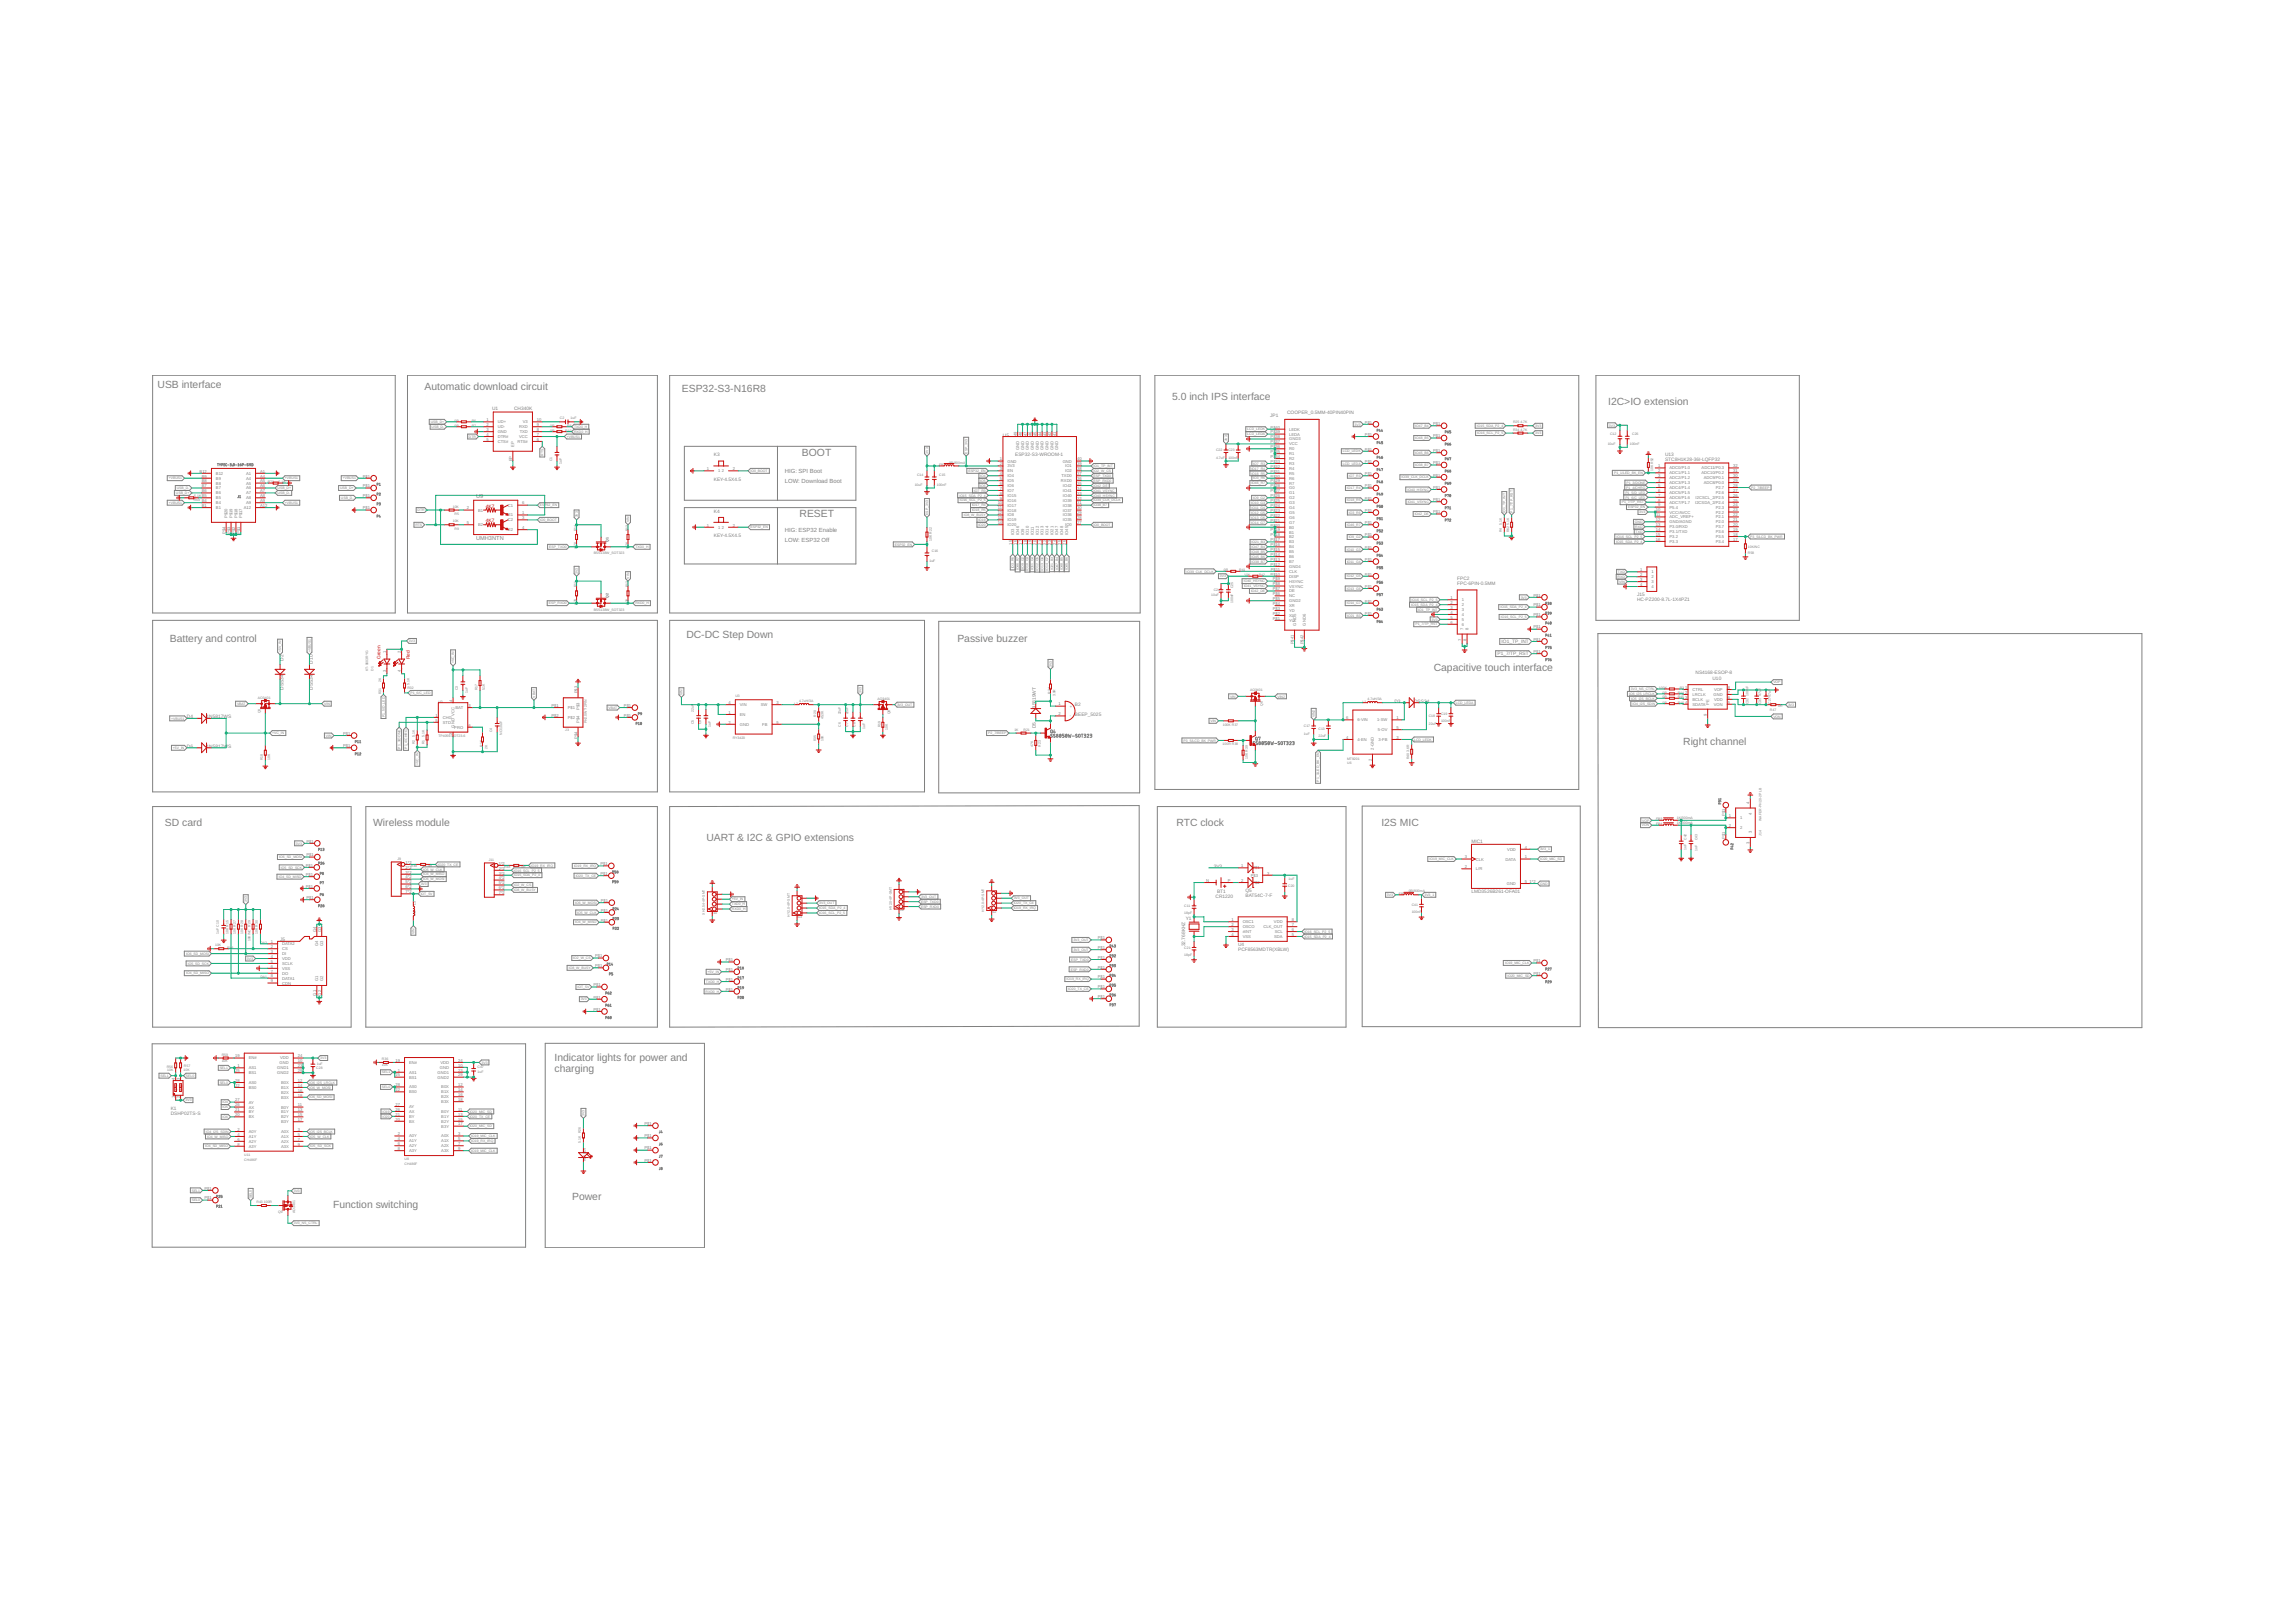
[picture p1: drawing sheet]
<svg xmlns="http://www.w3.org/2000/svg" width="1189mm" height="841mm" viewBox="0 0 1189 841" stroke-linecap="round" stroke-linejoin="round" font-family="sans-serif">
<defs><g id="words">
<g font-size="5.4" fill="#808080">
<text x="82" y="201">USB interface</text>
<text x="220" y="202">Automatic download circuit</text>
<text x="353" y="203">ESP32-S3-N16R8</text>
<text x="607" y="207">5.0 inch IPS interface</text>
<text x="833" y="210">I2C&gt;IO extension</text>
<text x="416" y="236">BOOT</text>
<text x="414" y="268">RESET</text>
<text x="88" y="333">Battery and control</text>
<text x="356" y="331">DC-DC Step Down</text>
<text x="496" y="333">Passive buzzer</text>
<text x="743" y="348">Capacitive touch interface</text>
<text x="872" y="386">Right channel</text>
<text x="85" y="428">SD card</text>
<text x="193" y="428">Wireless module</text>
<text x="610" y="428">RTC clock</text>
<text x="716" y="428">I2S MIC</text>
<text x="366" y="436">UART &amp; I2C &amp; GPIO extensions</text>
<text x="287" y="550">Indicator lights for power and</text>
<text x="287" y="556">charging</text>
<text x="297" y="622">Power</text>
<text x="173" y="626">Function switching</text>
</g>
<g font-size="3.1" fill="#808080">
<text x="407" y="245">HIG: SPI Boot</text>
<text x="407" y="250">LOW: Download Boot</text>
<text x="407" y="276">HIG: ESP32 Enable</text>
<text x="407" y="281">LOW: ESP32 Off</text>
</g>
<g font-size="2.9" fill="#808080">
<text x="247" y="258">U9</text>
<text x="247" y="280">UMH3NTN</text>
</g>
<g font-size="2.5" fill="#808080">
<text x="255" y="212">U1</text>
<text x="266" y="212">CH340K</text>
<text x="667" y="215">COOPER_0.5MM-40PIN40PIN</text>
<text x="658" y="216">JP1</text>
<text x="520" y="226">U5</text>
<text x="370" y="236">K3</text>
<text x="526" y="236">ESP32-S3-WROOM-1</text>
<text x="863" y="239">STC8H1K28-36I-LQFP32</text>
<text x="863" y="236">U13</text>
<text x="370" y="249">KEY-4.5X4.5</text>
<text x="370" y="266">K4</text>
<text x="370" y="278">KEY-4.5X4.5</text>
<text x="755" y="303">FPC-6PIN-0.5MM</text>
<text x="755" y="301">FPC2</text>
<text x="848" y="312">HC-PZ200-8.7L-1X4PZ1</text>
<text x="848" y="309">J15</text>
<text x="778" y="333">IO1_TP_INT</text>
<text x="776" y="340">P1_7/TP_RST</text>
<text x="147" y="342" transform="rotate(-90 147 342)">D2</text>
<text x="162" y="344" transform="rotate(-90 162 344)">D10</text>
<text x="879" y="349">NS4168-ESOP-8</text>
<text x="888" y="352">U10</text>
<text x="147" y="357" transform="rotate(-90 147 357)">DSS34</text>
<text x="162" y="357" transform="rotate(-90 162 357)">DSS34</text>
<text x="537" y="363" transform="rotate(-90 537 363)">19WT</text>
<text x="557" y="366">B2</text>
<text x="723" y="364">D3</text>
<text x="733" y="364">DSS34</text>
<text x="537" y="367" transform="rotate(-90 537 367)">B58</text>
<text x="557" y="371">BEEP_5025</text>
<text x="97" y="372">D4</text>
<text x="107" y="372">1N5817WS</text>
<text x="537" y="377" transform="rotate(-90 537 377)">D5</text>
<text x="97" y="387">D6</text>
<text x="107" y="387">1N5817WS</text>
<text x="763" y="437">MIC1</text>
<text x="629" y="450">3V3</text>
<text x="630" y="465">CR1220</text>
<text x="631" y="463">BT1</text>
<text x="645" y="465">BAT54C-7-F</text>
<text x="645" y="462">Q5</text>
<text x="763" y="463">LMD3526B261-OFA01</text>
<text x="615" y="477">Y1</text>
<text x="145" y="488">J5</text>
<text x="614" y="490" transform="rotate(-90 614 490)">32.768KHZ</text>
<text x="642" y="490">U4</text>
<text x="642" y="493">PCF8563MDTR(XBLW)</text>
<text x="88" y="575">K1</text>
<text x="88" y="578">DSHP02TS-S</text>
</g>
<g font-size="2.5" fill="#c90d0c">
<text x="252" y="263">4K7</text>
<text x="252" y="271">4K7</text>
<text x="197" y="342" transform="rotate(-90 197 342)">Green</text>
<text x="212" y="342" transform="rotate(-90 212 342)">Red</text>
</g>
<g font-size="2.1" fill="#808080">
<text x="252" y="218">1</text>
<text x="252" y="221">2</text>
<text x="258" y="219">UD+</text>
<text x="258" y="222">UD-</text>
<text x="269" y="222">RXD</text>
<text x="271" y="219">V3</text>
<text x="278" y="221">9</text>
<text x="278" y="218">10</text>
<text x="707" y="220">P$1</text>
<text x="743" y="220">P$1</text>
<text x="252" y="223">3</text>
<text x="252" y="226">4</text>
<text x="258" y="224">GND</text>
<text x="258" y="227">DTR#</text>
<text x="269" y="227">VCC</text>
<text x="269" y="224">TXD</text>
<text x="278" y="226">7</text>
<text x="278" y="223">8</text>
<text x="527" y="226" transform="rotate(-90 527 226)">49</text>
<text x="530" y="226" transform="rotate(-90 530 226)">48</text>
<text x="532" y="226" transform="rotate(-90 532 226)">47</text>
<text x="535" y="226" transform="rotate(-90 535 226)">46</text>
<text x="537" y="226" transform="rotate(-90 537 226)">45</text>
<text x="540" y="226" transform="rotate(-90 540 226)">44</text>
<text x="542" y="226" transform="rotate(-90 542 226)">43</text>
<text x="545" y="226" transform="rotate(-90 545 226)">42</text>
<text x="547" y="226" transform="rotate(-90 547 226)">41</text>
<text x="659" y="227">P$38</text>
<text x="659" y="225">P$39</text>
<text x="659" y="222">P$40</text>
<text x="668" y="226">LEDA</text>
<text x="668" y="223">LEDK</text>
<text x="707" y="226">P$1</text>
<text x="743" y="227">P$1</text>
<text x="252" y="228">5</text>
<text x="258" y="230">CTS#</text>
<text x="267" y="231" transform="rotate(-90 267 231)">EP</text>
<text x="268" y="230">RTS#</text>
<text x="278" y="228">6</text>
<text x="528" y="233" transform="rotate(-90 528 233)">GND</text>
<text x="531" y="233" transform="rotate(-90 531 233)">GND</text>
<text x="533" y="233" transform="rotate(-90 533 233)">GND</text>
<text x="536" y="233" transform="rotate(-90 536 233)">GND</text>
<text x="538" y="233" transform="rotate(-90 538 233)">GND</text>
<text x="541" y="233" transform="rotate(-90 541 233)">GND</text>
<text x="543" y="233" transform="rotate(-90 543 233)">GND</text>
<text x="546" y="233" transform="rotate(-90 546 233)">GND</text>
<text x="548" y="233" transform="rotate(-90 548 233)">GND</text>
<text x="659" y="232">P$36</text>
<text x="659" y="230">P$37</text>
<text x="668" y="228">GND3</text>
<text x="668" y="233">R0</text>
<text x="668" y="231">VCC</text>
<text x="707" y="233">P$1</text>
<text x="265" y="239" transform="rotate(-90 265 239)">EP</text>
<text x="518" y="239">1</text>
<text x="522" y="240">GND</text>
<text x="551" y="240">GND</text>
<text x="558" y="239">40</text>
<text x="659" y="235">P$</text>
<text x="659" y="237">P$</text>
<text x="659" y="240">P$33</text>
<text x="661" y="235">35</text>
<text x="661" y="237">34</text>
<text x="668" y="236">R1</text>
<text x="668" y="238">R2</text>
<text x="707" y="240">P$1</text>
<text x="743" y="234">P$1</text>
<text x="103" y="245">B12</text>
<text x="135" y="245">A1</text>
<text x="366" y="244">1</text>
<text x="372" y="245">1</text>
<text x="374" y="245">2</text>
<text x="380" y="244">2</text>
<text x="518" y="241">2</text>
<text x="518" y="244">3</text>
<text x="522" y="242">3V3</text>
<text x="522" y="245">EN</text>
<text x="552" y="245">IO2</text>
<text x="552" y="242">IO1</text>
<text x="558" y="244">38</text>
<text x="558" y="241">39</text>
<text x="659" y="242">P$32</text>
<text x="659" y="245">P$31</text>
<text x="668" y="241">R3</text>
<text x="668" y="243">R4</text>
<text x="743" y="241">P$1</text>
<text x="859" y="242">1</text>
<text x="859" y="245">2</text>
<text x="865" y="243">ADC0/P1.0</text>
<text x="865" y="246">ADC1/P1.1</text>
<text x="882" y="246">ADC10/P0.2</text>
<text x="882" y="243">ADC11/P0.3</text>
<text x="898" y="245">31</text>
<text x="898" y="242">32</text>
<text x="105" y="250">B8</text>
<text x="105" y="247">B9</text>
<text x="112" y="251">B8</text>
<text x="112" y="249">B9</text>
<text x="112" y="246">B12</text>
<text x="127" y="246">A1</text>
<text x="127" y="249">A4</text>
<text x="127" y="251">A5</text>
<text x="135" y="247">A4</text>
<text x="135" y="250">A5</text>
<text x="188" y="247">P$1</text>
<text x="518" y="246">4</text>
<text x="518" y="249">5</text>
<text x="518" y="251">6</text>
<text x="522" y="247">IO4</text>
<text x="522" y="250">IO5</text>
<text x="550" y="250">RXD0</text>
<text x="550" y="247">TXD0</text>
<text x="558" y="251">35</text>
<text x="558" y="249">36</text>
<text x="558" y="246">37</text>
<text x="659" y="247">P$30</text>
<text x="659" y="250">P$29</text>
<text x="668" y="246">R5</text>
<text x="668" y="249">R6</text>
<text x="668" y="251">R7</text>
<text x="707" y="246">P$1</text>
<text x="743" y="247">P$1</text>
<text x="859" y="247">3</text>
<text x="859" y="250">4</text>
<text x="865" y="248">ADC2/P1.2</text>
<text x="865" y="251">ADC3/P1.3</text>
<text x="883" y="251">ADC8/P0.0</text>
<text x="883" y="248">ADC9/P0.1</text>
<text x="898" y="250">29</text>
<text x="898" y="247">30</text>
<text x="105" y="258">B5</text>
<text x="105" y="255">B6</text>
<text x="105" y="253">B7</text>
<text x="112" y="256">B6</text>
<text x="112" y="254">B7</text>
<text x="127" y="254">A6</text>
<text x="127" y="256">A7</text>
<text x="135" y="253">A6</text>
<text x="135" y="255">A7</text>
<text x="135" y="258">A8</text>
<text x="188" y="253">P$1</text>
<text x="188" y="258">P$1</text>
<text x="518" y="254">7</text>
<text x="518" y="256">8</text>
<text x="522" y="252">IO6</text>
<text x="522" y="255">IO7</text>
<text x="522" y="257">IO15</text>
<text x="551" y="257">IO40</text>
<text x="551" y="255">IO41</text>
<text x="551" y="252">IO42</text>
<text x="558" y="256">33</text>
<text x="558" y="254">34</text>
<text x="659" y="253">P$28</text>
<text x="659" y="255">P$</text>
<text x="659" y="258">P$26</text>
<text x="661" y="255">27</text>
<text x="668" y="254">G0</text>
<text x="668" y="256">G1</text>
<text x="707" y="253">P$1</text>
<text x="743" y="253">P$1</text>
<text x="859" y="252">5</text>
<text x="859" y="255">6</text>
<text x="859" y="257">7</text>
<text x="865" y="253">ADC4/P1.4</text>
<text x="865" y="256">ADC5/P1.5</text>
<text x="889" y="256">P2.6</text>
<text x="889" y="253">P2.7</text>
<text x="898" y="257">26</text>
<text x="898" y="255">27</text>
<text x="898" y="252">28</text>
<text x="105" y="263">B1</text>
<text x="105" y="260">B4</text>
<text x="112" y="264">B1</text>
<text x="112" y="261">B4</text>
<text x="112" y="259">B5</text>
<text x="126" y="264">A12</text>
<text x="127" y="259">A8</text>
<text x="127" y="261">A9</text>
<text x="135" y="260">A9</text>
<text x="135" y="263">A12</text>
<text x="188" y="264">P$1</text>
<text x="242" y="264">2</text>
<text x="263" y="263">C1</text>
<text x="271" y="261">6</text>
<text x="517" y="261">10</text>
<text x="517" y="264">11</text>
<text x="518" y="259">9</text>
<text x="522" y="260">IO16</text>
<text x="522" y="263">IO17</text>
<text x="551" y="263">IO38</text>
<text x="551" y="260">IO39</text>
<text x="558" y="264">30</text>
<text x="558" y="261">31</text>
<text x="558" y="259">32</text>
<text x="659" y="260">P$25</text>
<text x="659" y="263">P$24</text>
<text x="668" y="259">G2</text>
<text x="668" y="261">G3</text>
<text x="668" y="264">G4</text>
<text x="707" y="259">P$1</text>
<text x="743" y="260">P$1</text>
<text x="859" y="260">8</text>
<text x="859" y="262">9</text>
<text x="865" y="258">ADC6/P1.6</text>
<text x="865" y="261">ADC7/P1.7</text>
<text x="865" y="264">P5.4</text>
<text x="879" y="261">I2CSDA_2/P2.4</text>
<text x="879" y="258">I2CSCL_2/P2.5</text>
<text x="889" y="264">P2.3</text>
<text x="898" y="262">24</text>
<text x="898" y="260">25</text>
<text x="118" y="268" transform="rotate(-90 118 268)">P$20</text>
<text x="120" y="268" transform="rotate(-90 120 268)">P$19</text>
<text x="123" y="268" transform="rotate(-90 123 268)">P$18</text>
<text x="126" y="268" transform="rotate(-90 126 268)">P$17</text>
<text x="248" y="265">B1</text>
<text x="263" y="268">E1</text>
<text x="271" y="269">3</text>
<text x="271" y="266">1</text>
<text x="517" y="266">12</text>
<text x="517" y="269">13</text>
<text x="522" y="265">IO18</text>
<text x="522" y="268">IO8</text>
<text x="551" y="268">IO36</text>
<text x="551" y="265">IO37</text>
<text x="558" y="269">28</text>
<text x="558" y="266">29</text>
<text x="659" y="265">P$23</text>
<text x="659" y="268">P$22</text>
<text x="668" y="266">G5</text>
<text x="668" y="269">G6</text>
<text x="707" y="265">P$1</text>
<text x="743" y="266">P$1</text>
<text x="858" y="265">10</text>
<text x="858" y="268">11</text>
<text x="865" y="266">VCC/AVCC</text>
<text x="865" y="269">ADC_VREF+</text>
<text x="889" y="269">P2.1</text>
<text x="889" y="266">P2.2</text>
<text x="898" y="268">22</text>
<text x="898" y="265">23</text>
<text x="242" y="272">5</text>
<text x="248" y="273">B2</text>
<text x="263" y="270">C2</text>
<text x="263" y="275">E2</text>
<text x="271" y="274">4</text>
<text x="366" y="273">1</text>
<text x="372" y="274">1</text>
<text x="374" y="274">2</text>
<text x="380" y="273">2</text>
<text x="517" y="272">14</text>
<text x="522" y="270">IO19</text>
<text x="522" y="273">IO20</text>
<text x="551" y="270">IO35</text>
<text x="552" y="273">IO0</text>
<text x="558" y="272">27</text>
<text x="659" y="273">P$20</text>
<text x="659" y="275">P$</text>
<text x="659" y="270">P$21</text>
<text x="661" y="275">19</text>
<text x="668" y="274">B0</text>
<text x="668" y="271">G7</text>
<text x="707" y="272">P$1</text>
<text x="858" y="270">12</text>
<text x="858" y="273">13</text>
<text x="858" y="275">14</text>
<text x="865" y="271">GND/AGND</text>
<text x="865" y="274">P3.0/RXD</text>
<text x="889" y="274">P3.7</text>
<text x="889" y="271">P2.0</text>
<text x="898" y="275">19</text>
<text x="898" y="273">20</text>
<text x="898" y="270">21</text>
<text x="117" y="277" transform="rotate(-90 117 277)">P$4</text>
<text x="119" y="277" transform="rotate(-90 119 277)">P$3</text>
<text x="122" y="277" transform="rotate(-90 122 277)">P$2</text>
<text x="124" y="277" transform="rotate(-90 124 277)">P$1</text>
<text x="526" y="277" transform="rotate(-90 526 277)">IO3</text>
<text x="528" y="277" transform="rotate(-90 528 277)">IO46</text>
<text x="531" y="277" transform="rotate(-90 531 277)">IO9</text>
<text x="533" y="277" transform="rotate(-90 533 277)">IO10</text>
<text x="536" y="277" transform="rotate(-90 536 277)">IO11</text>
<text x="538" y="277" transform="rotate(-90 538 277)">IO12</text>
<text x="541" y="277" transform="rotate(-90 541 277)">IO13</text>
<text x="543" y="277" transform="rotate(-90 543 277)">IO14</text>
<text x="546" y="277" transform="rotate(-90 546 277)">IO21</text>
<text x="548" y="277" transform="rotate(-90 548 277)">IO47</text>
<text x="551" y="277" transform="rotate(-90 551 277)">IO48</text>
<text x="554" y="277" transform="rotate(-90 554 277)">IO45</text>
<text x="659" y="278">P$</text>
<text x="659" y="280">P$17</text>
<text x="661" y="278">18</text>
<text x="668" y="277">B1</text>
<text x="668" y="279">B2</text>
<text x="668" y="282">B3</text>
<text x="707" y="278">P$1</text>
<text x="858" y="278">15</text>
<text x="858" y="280">16</text>
<text x="865" y="276">P3.1/TXD</text>
<text x="865" y="279">P3.2</text>
<text x="865" y="281">P3.3</text>
<text x="889" y="281">P3.4</text>
<text x="889" y="279">P3.5</text>
<text x="889" y="276">P3.6</text>
<text x="898" y="280">17</text>
<text x="898" y="278">18</text>
<text x="524" y="282" transform="rotate(-90 524 282)">15</text>
<text x="527" y="282" transform="rotate(-90 527 282)">16</text>
<text x="530" y="282" transform="rotate(-90 530 282)">17</text>
<text x="532" y="282" transform="rotate(-90 532 282)">18</text>
<text x="535" y="282" transform="rotate(-90 535 282)">19</text>
<text x="537" y="282" transform="rotate(-90 537 282)">20</text>
<text x="540" y="282" transform="rotate(-90 540 282)">21</text>
<text x="542" y="282" transform="rotate(-90 542 282)">22</text>
<text x="545" y="282" transform="rotate(-90 545 282)">23</text>
<text x="547" y="282" transform="rotate(-90 547 282)">24</text>
<text x="550" y="282" transform="rotate(-90 550 282)">25</text>
<text x="552" y="282" transform="rotate(-90 552 282)">26</text>
<text x="659" y="283">P$16</text>
<text x="659" y="286">P$15</text>
<text x="668" y="284">B4</text>
<text x="668" y="287">B5</text>
<text x="707" y="284">P$1</text>
<text x="659" y="288">P$14</text>
<text x="659" y="291">P$13</text>
<text x="659" y="293">P$12</text>
<text x="668" y="289">B6</text>
<text x="668" y="292">B7</text>
<text x="707" y="291">P$1</text>
<text x="659" y="298">P$10</text>
<text x="659" y="296">P$11</text>
<text x="668" y="297">CLK</text>
<text x="668" y="299">DISP</text>
<text x="668" y="294">GND4</text>
<text x="707" y="298">P$1</text>
<text x="850" y="296">1</text>
<text x="850" y="298">2</text>
<text x="856" y="297">1</text>
<text x="856" y="300">2</text>
<text x="660" y="306">P$7</text>
<text x="660" y="301">P$9</text>
<text x="660" y="303">P$8</text>
<text x="668" y="302">HSYNC</text>
<text x="668" y="304">VSYNC</text>
<text x="707" y="305">P$1</text>
<text x="850" y="301">3</text>
<text x="850" y="304">4</text>
<text x="856" y="302">3</text>
<text x="856" y="305">4</text>
<text x="660" y="311">P$5</text>
<text x="660" y="308">P$6</text>
<text x="668" y="307">DE</text>
<text x="668" y="310">NC</text>
<text x="752" y="310">1</text>
<text x="758" y="312">1</text>
<text x="795" y="309">P$1</text>
<text x="660" y="313">P$4</text>
<text x="660" y="316">P$3</text>
<text x="668" y="312">GND2</text>
<text x="668" y="315">XR</text>
<text x="668" y="317">YD</text>
<text x="707" y="312">P$1</text>
<text x="752" y="313">2</text>
<text x="752" y="316">3</text>
<text x="758" y="314">2</text>
<text x="758" y="317">3</text>
<text x="795" y="314">P$1</text>
<text x="660" y="319">P$2</text>
<text x="660" y="321">P$1</text>
<text x="668" y="320">XL</text>
<text x="668" y="322">YU</text>
<text x="707" y="319">P$1</text>
<text x="752" y="318">4</text>
<text x="752" y="321">5</text>
<text x="752" y="323">6</text>
<text x="758" y="319">4</text>
<text x="758" y="322">5</text>
<text x="795" y="319">P$1</text>
<text x="672" y="324" transform="rotate(-90 672 324)">GND5</text>
<text x="677" y="324" transform="rotate(-90 677 324)">GND6</text>
<text x="758" y="324">6</text>
<text x="759" y="326" transform="rotate(-90 759 326)">7</text>
<text x="761" y="326" transform="rotate(-90 761 326)">8</text>
<text x="795" y="326">P$1</text>
<text x="671" y="334" transform="rotate(-90 671 334)">P$41</text>
<text x="676" y="334" transform="rotate(-90 676 334)">P$42</text>
<text x="757" y="332" transform="rotate(-90 757 332)">7</text>
<text x="760" y="332" transform="rotate(-90 760 332)">8</text>
<text x="795" y="332">P$1</text>
<text x="200" y="339" transform="rotate(-90 200 339)">1</text>
<text x="208" y="339" transform="rotate(-90 208 339)">2</text>
<text x="795" y="338">P$1</text>
<text x="200" y="348" transform="rotate(-90 200 348)">3</text>
<text x="208" y="348" transform="rotate(-90 208 348)">4</text>
<text x="299" y="359" transform="rotate(-90 299 359)">P$3</text>
<text x="873" y="357">1</text>
<text x="873" y="360">2</text>
<text x="877" y="358">CTRL</text>
<text x="888" y="358">VOP</text>
<text x="895" y="360">7</text>
<text x="895" y="357">8</text>
<text x="234" y="364" transform="rotate(-90 234 364)">4</text>
<text x="378" y="365">4</text>
<text x="383" y="366">VIN</text>
<text x="394" y="366">SW</text>
<text x="402" y="365">3</text>
<text x="549" y="366">1</text>
<text x="873" y="362">3</text>
<text x="873" y="365">4</text>
<text x="877" y="361">LRCLK</text>
<text x="877" y="363">BCLK</text>
<text x="877" y="366">SDATA</text>
<text x="886" y="365" transform="rotate(-90 886 365)">PE</text>
<text x="888" y="361">GND</text>
<text x="888" y="366">VON</text>
<text x="888" y="363">VDD</text>
<text x="895" y="365">5</text>
<text x="895" y="362">6</text>
<text x="226" y="371">1</text>
<text x="236" y="367">BAT</text>
<text x="243" y="366">3</text>
<text x="286" y="366">P$1</text>
<text x="286" y="371">P$2</text>
<text x="294" y="367">P$1</text>
<text x="300" y="368" transform="rotate(-90 300 368)">P$3</text>
<text x="323" y="366">P$1</text>
<text x="323" y="371">P$1</text>
<text x="378" y="370">1</text>
<text x="383" y="371">EN</text>
<text x="549" y="371">2</text>
<text x="554" y="367">+</text>
<text x="554" y="372">-</text>
<text x="885" y="371" transform="rotate(-90 885 371)">9</text>
<text x="226" y="374">5</text>
<text x="230" y="373">CHG</text>
<text x="230" y="375">STD</text>
<text x="235" y="378">PRO</text>
<text x="236" y="377" transform="rotate(-90 236 377)">GND VCC</text>
<text x="243" y="376">6</text>
<text x="294" y="373">P$2</text>
<text x="300" y="374" transform="rotate(-90 300 374)">P$4</text>
<text x="378" y="375">2</text>
<text x="383" y="376">GND</text>
<text x="395" y="376">FB</text>
<text x="402" y="375">5</text>
<text x="698" y="373">6</text>
<text x="703" y="374">6-VIN</text>
<text x="714" y="374">1-SW</text>
<text x="724" y="373">1</text>
<text x="724" y="378">5</text>
<text x="178" y="381">P$1</text>
<text x="234" y="381" transform="rotate(-90 234 381)">2</text>
<text x="299" y="383" transform="rotate(-90 299 383)">P$4</text>
<text x="698" y="383">4</text>
<text x="703" y="384">4-EN</text>
<text x="714" y="379">5-OV</text>
<text x="714" y="384">3-FB</text>
<text x="724" y="383">3</text>
<text x="178" y="387">P$1</text>
<text x="712" y="388" transform="rotate(-90 712 388)">2-GND</text>
<text x="711" y="394" transform="rotate(-90 711 394)">2</text>
<text x="907" y="416" transform="rotate(-90 907 416)">4</text>
<text x="894" y="423" transform="rotate(-90 894 423)">P$1</text>
<text x="896" y="423">1</text>
<text x="902" y="425">1</text>
<text x="908" y="422" transform="rotate(-90 908 422)">4</text>
<text x="896" y="429">2</text>
<text x="902" y="430">2</text>
<text x="908" y="432" transform="rotate(-90 908 432)">3</text>
<text x="159" y="437">P$1</text>
<text x="894" y="435" transform="rotate(-90 894 435)">P$1</text>
<text x="907" y="437" transform="rotate(-90 907 437)">3</text>
<text x="159" y="444">P$1</text>
<text x="781" y="441">VDD</text>
<text x="790" y="440">4</text>
<text x="159" y="449">P$1</text>
<text x="210" y="448">1*2</text>
<text x="258" y="448">1*2</text>
<text x="311" y="448">P$1</text>
<text x="643" y="449">1</text>
<text x="759" y="450">2</text>
<text x="759" y="445">3</text>
<text x="765" y="446">CLK</text>
<text x="780" y="446">DATA</text>
<text x="790" y="445">1</text>
<text x="159" y="454">P$1</text>
<text x="210" y="450">2*2</text>
<text x="210" y="453">3*2</text>
<text x="210" y="455">4*2</text>
<text x="258" y="451">2*2</text>
<text x="258" y="453">3*2</text>
<text x="258" y="456">4*2</text>
<text x="311" y="453">P$1</text>
<text x="648" y="454">P$3</text>
<text x="649" y="450">P$1</text>
<text x="657" y="453">3</text>
<text x="765" y="451">L/R</text>
<text x="159" y="460">P$1</text>
<text x="210" y="458">5*2</text>
<text x="210" y="460">6*2</text>
<text x="258" y="458">5*2</text>
<text x="258" y="461">6*2</text>
<text x="625" y="457">N</text>
<text x="636" y="457">P</text>
<text x="643" y="457">2</text>
<text x="649" y="458">P$2</text>
<text x="781" y="459">GND</text>
<text x="790" y="457">5_1*2</text>
<text x="159" y="466">P$1</text>
<text x="210" y="463">7*2</text>
<text x="258" y="463">7*2</text>
<text x="311" y="467">P$1</text>
<text x="311" y="472">P$1</text>
<text x="311" y="478">P$1</text>
<text x="638" y="477">1</text>
<text x="638" y="480">2</text>
<text x="644" y="478">OSC1</text>
<text x="660" y="478">VDD</text>
<text x="669" y="480">7</text>
<text x="669" y="477">8</text>
<text x="164" y="483" transform="rotate(-90 164 483)">G4</text>
<text x="166" y="483" transform="rotate(-90 166 483)">G3</text>
<text x="638" y="482">3</text>
<text x="638" y="485">4</text>
<text x="644" y="481">OSCO</text>
<text x="644" y="483">#INT</text>
<text x="655" y="481">CLK_OUT</text>
<text x="661" y="483">SCL</text>
<text x="669" y="485">5</text>
<text x="669" y="482">6</text>
<text x="140" y="489">1</text>
<text x="140" y="491">2</text>
<text x="146" y="490">DATA2</text>
<text x="165" y="490" transform="rotate(-90 165 490)">G4</text>
<text x="167" y="490" transform="rotate(-90 167 490)">G3</text>
<text x="569" y="492">P$1</text>
<text x="569" y="487">P$1</text>
<text x="644" y="486">VSS</text>
<text x="660" y="486">SDA</text>
<text x="140" y="494">3</text>
<text x="140" y="496">4</text>
<text x="146" y="492">CS</text>
<text x="146" y="495">DI</text>
<text x="146" y="497">VDD</text>
<text x="308" y="496">P$1</text>
<text x="569" y="497">P$1</text>
<text x="140" y="499">5</text>
<text x="140" y="501">6</text>
<text x="140" y="504">7</text>
<text x="146" y="500">SCLK</text>
<text x="146" y="503">VSS</text>
<text x="308" y="501">P$1</text>
<text x="376" y="503">P$1</text>
<text x="376" y="498">P$1</text>
<text x="569" y="502">P$1</text>
<text x="795" y="499">P$1</text>
<text x="140" y="507">8</text>
<text x="140" y="509">9</text>
<text x="146" y="505">DO</text>
<text x="146" y="508">DATA1</text>
<text x="165" y="508" transform="rotate(-90 165 508)">G1</text>
<text x="167" y="508" transform="rotate(-90 167 508)">G2</text>
<text x="376" y="508">P$1</text>
<text x="569" y="507">P$1</text>
<text x="795" y="505">P$1</text>
<text x="146" y="510">CDN</text>
<text x="164" y="516" transform="rotate(-90 164 516)">G1</text>
<text x="166" y="516" transform="rotate(-90 166 516)">G2</text>
<text x="308" y="511">P$1</text>
<text x="376" y="513">P$1</text>
<text x="569" y="512">P$1</text>
<text x="308" y="517">P$1</text>
<text x="569" y="517">P$1</text>
<text x="308" y="524">P$1</text>
<text x="122" y="548">19</text>
<text x="129" y="549">EN#</text>
<text x="145" y="552">GND</text>
<text x="145" y="549">VDD</text>
<text x="154" y="550">10</text>
<text x="154" y="548">24</text>
<text x="205" y="550">19</text>
<text x="212" y="551">EN#</text>
<text x="228" y="551">VDD</text>
<text x="237" y="550">24</text>
<text x="122" y="556">25</text>
<text x="123" y="553">1</text>
<text x="129" y="554">AS1</text>
<text x="129" y="557">BS1</text>
<text x="144" y="554">GND1</text>
<text x="144" y="557">GND2</text>
<text x="154" y="553">23</text>
<text x="154" y="556">29</text>
<text x="205" y="558">25</text>
<text x="206" y="555">1</text>
<text x="212" y="556">AS1</text>
<text x="227" y="556">GND1</text>
<text x="228" y="554">GND</text>
<text x="237" y="553">10</text>
<text x="237" y="555">23</text>
<text x="237" y="558">29</text>
<text x="91" y="560" transform="rotate(-90 91 560)">4</text>
<text x="92" y="563" transform="rotate(-90 92 563)">4</text>
<text x="93" y="560" transform="rotate(-90 93 560)">3</text>
<text x="94" y="563" transform="rotate(-90 94 563)">3</text>
<text x="122" y="563">22</text>
<text x="122" y="561">28</text>
<text x="129" y="562">AS0</text>
<text x="146" y="562">B0X</text>
<text x="154" y="561">12</text>
<text x="154" y="563">14</text>
<text x="205" y="563">28</text>
<text x="212" y="559">BS1</text>
<text x="227" y="559">GND2</text>
<text x="237" y="563">12</text>
<text x="91" y="569" transform="rotate(-90 91 569)">1</text>
<text x="92" y="565" transform="rotate(-90 92 565)">1</text>
<text x="93" y="569" transform="rotate(-90 93 569)">2</text>
<text x="94" y="565" transform="rotate(-90 94 565)">2</text>
<text x="129" y="564">BS0</text>
<text x="146" y="564">B1X</text>
<text x="146" y="567">B2X</text>
<text x="146" y="569">B3X</text>
<text x="154" y="566">16</text>
<text x="154" y="568">18</text>
<text x="205" y="565">22</text>
<text x="212" y="567">BS0</text>
<text x="212" y="564">AS0</text>
<text x="229" y="564">B0X</text>
<text x="229" y="567">B1X</text>
<text x="229" y="569">B2X</text>
<text x="237" y="565">14</text>
<text x="237" y="568">16</text>
<text x="122" y="576">21</text>
<text x="122" y="573">26</text>
<text x="122" y="571">27</text>
<text x="129" y="574">AX</text>
<text x="129" y="572">AY</text>
<text x="146" y="574">B0Y</text>
<text x="154" y="573">11</text>
<text x="154" y="576">13</text>
<text x="205" y="576">26</text>
<text x="205" y="573">27</text>
<text x="212" y="574">AY</text>
<text x="229" y="572">B3X</text>
<text x="237" y="576">11</text>
<text x="237" y="571">18</text>
<text x="122" y="578">20</text>
<text x="129" y="579">BX</text>
<text x="129" y="577">BY</text>
<text x="146" y="577">B1Y</text>
<text x="146" y="579">B2Y</text>
<text x="154" y="578">15</text>
<text x="154" y="581">17</text>
<text x="205" y="581">20</text>
<text x="205" y="578">21</text>
<text x="212" y="582">BX</text>
<text x="212" y="579">BY</text>
<text x="212" y="577">AX</text>
<text x="229" y="577">B0Y</text>
<text x="229" y="579">B1Y</text>
<text x="229" y="582">B2Y</text>
<text x="237" y="578">13</text>
<text x="237" y="581">15</text>
<text x="123" y="586">2</text>
<text x="129" y="587">A0Y</text>
<text x="146" y="587">A0X</text>
<text x="146" y="582">B3Y</text>
<text x="154" y="586">3</text>
<text x="229" y="584">B3Y</text>
<text x="237" y="583">17</text>
<text x="334" y="583">P$1</text>
<text x="123" y="589">4</text>
<text x="123" y="591">6</text>
<text x="123" y="594">8</text>
<text x="129" y="590">A1Y</text>
<text x="129" y="592">A2Y</text>
<text x="146" y="590">A1X</text>
<text x="146" y="592">A2X</text>
<text x="154" y="589">5</text>
<text x="154" y="591">7</text>
<text x="154" y="594">9</text>
<text x="206" y="588">2</text>
<text x="206" y="591">4</text>
<text x="206" y="593">6</text>
<text x="212" y="589">A0Y</text>
<text x="212" y="592">A1Y</text>
<text x="229" y="589">A0X</text>
<text x="229" y="592">A1X</text>
<text x="237" y="588">3</text>
<text x="237" y="591">5</text>
<text x="237" y="593">7</text>
<text x="334" y="589">P$1</text>
<text x="129" y="595">A3Y</text>
<text x="146" y="595">A3X</text>
<text x="206" y="596">8</text>
<text x="212" y="594">A2Y</text>
<text x="212" y="597">A3Y</text>
<text x="229" y="594">A2X</text>
<text x="229" y="597">A3X</text>
<text x="237" y="596">9</text>
<text x="334" y="596">P$1</text>
<text x="334" y="602">P$1</text>
<text x="106" y="616">P$1</text>
<text x="106" y="622">P$1</text>
</g>
<g font-size="1.8" fill="#808080">
<text x="223" y="219">USB_D+</text>
<text x="224" y="222">USB_D-</text>
<text x="236" y="219">0R</text>
<text x="236" y="221">0R</text>
<text x="244" y="219">R6</text>
<text x="244" y="221">R7</text>
<text x="285" y="221">0R</text>
<text x="290" y="217">C2</text>
<text x="294" y="221">R8</text>
<text x="296" y="217">1uF</text>
<text x="298" y="222">TXD0_H</text>
<text x="702" y="221">3V3</text>
<text x="733" y="221">IO47_B4</text>
<text x="765" y="221">IO15_SDA_P2_4</text>
<text x="784" y="219">R25</text>
<text x="788" y="219">4.7K</text>
<text x="796" y="221">3V3</text>
<text x="834" y="221">3V3</text>
<text x="243" y="227">DTR</text>
<text x="285" y="224">0R</text>
<text x="293" y="224">R10</text>
<text x="294" y="227">+VBUS1</text>
<text x="298" y="224">RXD0_H</text>
<text x="646" y="226">LCD_LEDA</text>
<text x="646" y="223">LCD_LEDK</text>
<text x="733" y="228">IO48_B5</text>
<text x="766" y="225">IO16_SCL_P2_5</text>
<text x="784" y="223">R34</text>
<text x="788" y="223">4.7K</text>
<text x="796" y="225">3V3</text>
<text x="834" y="225">C12</text>
<text x="846" y="225">C26</text>
<text x="630" y="234">C22</text>
<text x="636" y="229" transform="rotate(-90 636 229)">3V3</text>
<text x="637" y="234">C23</text>
<text x="833" y="231">10uF</text>
<text x="845" y="231">100nF</text>
<text x="282" y="236" transform="rotate(-90 282 236)">RTS</text>
<text x="286" y="239" transform="rotate(-90 286 239)">C1</text>
<text x="481" y="235" transform="rotate(-90 481 235)">3V3</text>
<text x="501" y="235" transform="rotate(-90 501 235)">ESP_3V3</text>
<text x="630" y="238">4.7uF</text>
<text x="637" y="238">100nF</text>
<text x="696" y="234">LCD_LEDK</text>
<text x="733" y="235">IO45_B6</text>
<text x="291" y="240" transform="rotate(-90 291 240)">1uF</text>
<text x="389" y="245">IO0_BOOT</text>
<text x="487" y="241">FB2</text>
<text x="492" y="240">0R/800mA</text>
<text x="502" y="245">ESP32_EN</text>
<text x="567" y="242">IO1_TP_INT</text>
<text x="567" y="245">IO2_W_CS</text>
<text x="649" y="243">IO17_R4</text>
<text x="649" y="246">IO18_R5</text>
<text x="650" y="241">IO7_R3</text>
<text x="696" y="241">LCD_LEDA</text>
<text x="733" y="242">IO38_B7</text>
<text x="837" y="246">P1_1/LED_BK_EN</text>
<text x="857" y="244" transform="rotate(-90 857 244)">10K R52</text>
<text x="87" y="248">+VBUS1</text>
<text x="139" y="250">R70</text>
<text x="144" y="250">5.1K</text>
<text x="148" y="248">+VBUS1</text>
<text x="178" y="248">+VBUS1</text>
<text x="474" y="252">10uF</text>
<text x="475" y="247">C14</text>
<text x="485" y="252">100nF</text>
<text x="487" y="247">C15</text>
<text x="508" y="247">IO4</text>
<text x="508" y="250">IO5</text>
<text x="567" y="247">ESP_TXD0</text>
<text x="567" y="250">ESP_RXD0</text>
<text x="649" y="251">IO46_R7</text>
<text x="650" y="248">IO3_R6</text>
<text x="699" y="247">IO7_R3</text>
<text x="726" y="248">IO39_CLK_DCLK</text>
<text x="843" y="251">P1_3/DONE</text>
<text x="91" y="256">USB_D+</text>
<text x="92" y="254">USB_D-</text>
<text x="101" y="258">5.1K</text>
<text x="144" y="254">USB_D+</text>
<text x="144" y="256">USB_D-</text>
<text x="176" y="254">USB_D+</text>
<text x="497" y="257">IO15_SDA_P2_4</text>
<text x="505" y="255">IO7_R3</text>
<text x="508" y="252">IO6</text>
<text x="567" y="257">IO40_HSYNC</text>
<text x="567" y="255">IO41_VSYNC</text>
<text x="567" y="252">IO42_DE</text>
<text x="698" y="254">IO17_R4</text>
<text x="729" y="254">IO40_HSYNC</text>
<text x="842" y="256">P1_5/D_LED</text>
<text x="843" y="253">P1_4/CHRG</text>
<text x="908" y="253">P2_7/BEEP</text>
<text x="87" y="261">+VBUS1</text>
<text x="100" y="260">R69</text>
<text x="148" y="261">+VBUS1</text>
<text x="177" y="259">USB_D-</text>
<text x="235" y="263">10K</text>
<text x="280" y="262">ESP32_EN</text>
<text x="497" y="260">IO16_SCL_P2_5</text>
<text x="504" y="262">IO17_R4</text>
<text x="567" y="262">IO38_B7</text>
<text x="567" y="260">IO39_CLK_DCLK</text>
<text x="648" y="261">IO10_G3</text>
<text x="649" y="264">IO11_G4</text>
<text x="649" y="259">IO9_G2</text>
<text x="698" y="260">IO18_R5</text>
<text x="730" y="261">IO41_VSYNC</text>
<text x="840" y="261">P1_7/TP_RST</text>
<text x="842" y="258">P1_6/C_LED</text>
<text x="844" y="263">ESP32_EN</text>
<text x="216" y="265">DTR</text>
<text x="236" y="267">R5</text>
<text x="299" y="268" transform="rotate(-90 299 268)">3V3</text>
<text x="481" y="267" transform="rotate(-90 481 267)">ESP_3V3</text>
<text x="499" y="267">IO8_W_BUSY</text>
<text x="504" y="265">IO18_R5</text>
<text x="648" y="266">IO12_G5</text>
<text x="648" y="269">IO13_G6</text>
<text x="699" y="266">IO3_R6</text>
<text x="733" y="267">IO42_DE</text>
<text x="780" y="266" transform="rotate(-90 780 266)">IO1_TP_INT</text>
<text x="784" y="266" transform="rotate(-90 784 266)">P1_7/TP_RST</text>
<text x="850" y="266">3V3</text>
<text x="215" y="273">RTS</text>
<text x="235" y="271">10K</text>
<text x="236" y="274">R9</text>
<text x="280" y="270">IO0_BOOT</text>
<text x="299" y="275" transform="rotate(-90 299 275)">R14</text>
<text x="325" y="275" transform="rotate(-90 325 275)">R13</text>
<text x="326" y="271" transform="rotate(-90 326 271)">VIN</text>
<text x="389" y="274">ESP32_EN</text>
<text x="507" y="270">IO19</text>
<text x="507" y="273">IO20</text>
<text x="567" y="273">IO0_BOOT</text>
<text x="648" y="271">IO14_G7</text>
<text x="698" y="273">IO46_R7</text>
<text x="778" y="276" transform="rotate(-90 778 276)">R4</text>
<text x="778" y="272" transform="rotate(-90 778 272)">5.1K</text>
<text x="782" y="276" transform="rotate(-90 782 276)">R62</text>
<text x="782" y="272" transform="rotate(-90 782 272)">5.1K</text>
<text x="847" y="271">GND</text>
<text x="847" y="274">RXD</text>
<text x="315" y="281" transform="rotate(-90 315 281)">Q1</text>
<text x="483" y="280" transform="rotate(-90 483 280)">10K R22</text>
<text x="649" y="281">IO21_B3</text>
<text x="699" y="279">IO9_G2</text>
<text x="838" y="281">IO15_SDA_P2_4</text>
<text x="838" y="279">IO16_SCL_P2_5</text>
<text x="848" y="276">TXD</text>
<text x="907" y="279">P3_5/LCD_BK_PWR</text>
<text x="285" y="284">ESP_TXD0</text>
<text x="299" y="284" transform="rotate(-90 299 284)">4.</text>
<text x="299" y="283" transform="rotate(-90 299 283)">7K</text>
<text x="308" y="287">BSS138W_SOT323</text>
<text x="325" y="284" transform="rotate(-90 325 284)">4.</text>
<text x="325" y="283" transform="rotate(-90 325 283)">7K</text>
<text x="329" y="284">TXD0_H</text>
<text x="464" y="283">ESP32_EN</text>
<text x="483" y="286">C16</text>
<text x="649" y="284">IO47_B4</text>
<text x="649" y="287">IO48_B5</text>
<text x="698" y="285">IO10_G3</text>
<text x="906" y="284">10K/NC</text>
<text x="906" y="287">R58</text>
<text x="482" y="291">1uF</text>
<text x="649" y="289">IO45_B6</text>
<text x="649" y="292">IO38_B7</text>
<text x="698" y="292">IO11_G4</text>
<text x="299" y="297" transform="rotate(-90 299 297)">3V3</text>
<text x="326" y="300" transform="rotate(-90 326 300)">VIN</text>
<text x="525" y="295" transform="rotate(-90 525 295)">IO3_R6</text>
<text x="528" y="296" transform="rotate(-90 528 296)">IO46_R7</text>
<text x="531" y="295" transform="rotate(-90 531 295)">IO9_G2</text>
<text x="533" y="296" transform="rotate(-90 533 296)">IO10_G3</text>
<text x="536" y="296" transform="rotate(-90 536 296)">IO11_G4</text>
<text x="538" y="296" transform="rotate(-90 538 296)">IO12_G5</text>
<text x="541" y="296" transform="rotate(-90 541 296)">IO13_G6</text>
<text x="543" y="296" transform="rotate(-90 543 296)">IO14_G7</text>
<text x="546" y="295" transform="rotate(-90 546 295)">IO21_B3</text>
<text x="548" y="295" transform="rotate(-90 548 295)">IO47_B4</text>
<text x="551" y="295" transform="rotate(-90 551 295)">IO48_B5</text>
<text x="553" y="295" transform="rotate(-90 553 295)">IO45_B6</text>
<text x="615" y="297">IO39_CLK_DCLK</text>
<text x="632" y="299">3V3</text>
<text x="634" y="296">0R</text>
<text x="642" y="296">R41</text>
<text x="645" y="299">10K</text>
<text x="652" y="299">R42</text>
<text x="698" y="299">IO12_G5</text>
<text x="838" y="299">RXD</text>
<text x="839" y="297">TXD</text>
<text x="299" y="304" transform="rotate(-90 299 304)">R11</text>
<text x="325" y="304" transform="rotate(-90 325 304)">R12</text>
<text x="639" y="305" transform="rotate(-90 639 305)">C25</text>
<text x="645" y="302">IO40_HSYNC</text>
<text x="645" y="304">IO41_VSYNC</text>
<text x="698" y="306">IO13_G6</text>
<text x="839" y="302">VIN</text>
<text x="315" y="310" transform="rotate(-90 315 310)">Q2</text>
<text x="628" y="309">10uF</text>
<text x="629" y="306">C24</text>
<text x="648" y="307">IO42_DE</text>
<text x="732" y="311">IO16_SCL_P2_5</text>
<text x="788" y="310">3V3</text>
<text x="284" y="313">ESP_RXD0</text>
<text x="299" y="314" transform="rotate(-90 299 314)">4.</text>
<text x="299" y="312" transform="rotate(-90 299 312)">7K</text>
<text x="308" y="316">BSS138W_SOT323</text>
<text x="325" y="314" transform="rotate(-90 325 314)">4.</text>
<text x="325" y="312" transform="rotate(-90 325 312)">7K</text>
<text x="329" y="313">RXD0_H</text>
<text x="639" y="313" transform="rotate(-90 639 313)">100nF</text>
<text x="698" y="313">IO14_G7</text>
<text x="731" y="314">IO15_SDA_P2_4</text>
<text x="735" y="317">IO1_TP_INT</text>
<text x="778" y="315">IO15_SDA_P2_4</text>
<text x="698" y="320">IO21_B3</text>
<text x="742" y="322">3V3</text>
<text x="778" y="320">IO16_SCL_P2_5</text>
<text x="734" y="324">P1_7/TP_RST</text>
<text x="212" y="333">3V3</text>
<text x="146" y="338" transform="rotate(-90 146 338)">+5V_IN</text>
<text x="161" y="338" transform="rotate(-90 161 338)">+VBUS1</text>
<text x="191" y="348" transform="rotate(-90 191 348)">KT-0603RYG</text>
<text x="194" y="348" transform="rotate(-90 194 348)">D1</text>
<text x="235" y="344" transform="rotate(-90 235 344)">+VC_IN</text>
<text x="545" y="346" transform="rotate(-90 545 346)">3V3</text>
<text x="197" y="354" transform="rotate(-90 197 354)">2K</text>
<text x="197" y="360" transform="rotate(-90 197 360)">R31</text>
<text x="211" y="357">R32</text>
<text x="212" y="355" transform="rotate(-90 212 355)">5.1K</text>
<text x="213" y="360">P1_6/C_LED</text>
<text x="237" y="358" transform="rotate(-90 237 358)">C3</text>
<text x="242" y="359" transform="rotate(-90 242 359)">1uF</text>
<text x="247" y="358" transform="rotate(-90 247 358)">R17</text>
<text x="251" y="358" transform="rotate(-90 251 358)">5.1K</text>
<text x="446" y="359" transform="rotate(-90 446 359)">3V3</text>
<text x="544" y="360" transform="rotate(-90 544 360)">R24</text>
<text x="648" y="358">AO3401</text>
<text x="845" y="358">3V3_NS_CTRL</text>
<text x="860" y="357">100K</text>
<text x="862" y="360">0R</text>
<text x="870" y="360">R44</text>
<text x="871" y="357">R3</text>
<text x="919" y="354">VOP</text>
<text x="123" y="365">VBAT</text>
<text x="134" y="362">AO3401</text>
<text x="168" y="365">VIN</text>
<text x="227" y="364">U2</text>
<text x="277" y="362" transform="rotate(-90 277 362)">VBAT</text>
<text x="354" y="360" transform="rotate(-90 354 360)">VIN</text>
<text x="381" y="361">U3</text>
<text x="412" y="365">L2</text>
<text x="414" y="364">4.7uH/3A</text>
<text x="455" y="363">AO3401</text>
<text x="465" y="366">3V3_OUT</text>
<text x="547" y="361" transform="rotate(-90 547 361)">3.9R</text>
<text x="637" y="361">VIN</text>
<text x="654" y="366" transform="rotate(-90 654 366)">Q6</text>
<text x="662" y="361">VIN2</text>
<text x="706" y="364">L1</text>
<text x="709" y="363">4.7uH/3A</text>
<text x="754" y="365">LCD_LEDA</text>
<text x="844" y="360">IO6_I2S_LRCLK</text>
<text x="845" y="362">IO5_I2S_BCLK</text>
<text x="846" y="365">IO4_I2S_SDIN</text>
<text x="862" y="362">0R</text>
<text x="862" y="365">0R</text>
<text x="870" y="362">R45</text>
<text x="870" y="365">R46</text>
<text x="906" y="365" transform="rotate(-90 906 365)">C32</text>
<text x="906" y="361" transform="rotate(-90 906 361)">100nF</text>
<text x="913" y="365" transform="rotate(-90 913 365)">C31</text>
<text x="913" y="361" transform="rotate(-90 913 361)">47uF</text>
<text x="918" y="365" transform="rotate(-90 918 365)">C2747uF</text>
<text x="927" y="366">3V3</text>
<text x="135" y="370" transform="rotate(-90 135 370)">Q3</text>
<text x="199" y="371" transform="rotate(-90 199 371)">P1_5/D_LED</text>
<text x="315" y="367">VBAT</text>
<text x="360" y="369" transform="rotate(-90 360 369)">22uF</text>
<text x="423" y="371" transform="rotate(-90 423 371)">R20</text>
<text x="436" y="370" transform="rotate(-90 436 370)">22uF</text>
<text x="440" y="370" transform="rotate(-90 440 370)">22uF</text>
<text x="461" y="370" transform="rotate(-90 461 370)">Q8</text>
<text x="681" y="372" transform="rotate(-90 681 372)">VIN2</text>
<text x="740" y="372">C18</text>
<text x="747" y="370">C19</text>
<text x="917" y="368">R47</text>
<text x="919" y="372">VON</text>
<text x="922" y="366">0R</text>
<text x="89" y="373">+VBUS1</text>
<text x="304" y="375" transform="rotate(-90 304 375)">PH2.0WT-2PIN</text>
<text x="360" y="375" transform="rotate(-90 360 375)">C5</text>
<text x="363" y="375" transform="rotate(-90 363 375)">C9</text>
<text x="368" y="377" transform="rotate(-90 368 377)">1uF</text>
<text x="427" y="373" transform="rotate(-90 427 373)">45.3K</text>
<text x="436" y="377" transform="rotate(-90 436 377)">C6</text>
<text x="440" y="377" transform="rotate(-90 440 377)">C7</text>
<text x="443" y="377" transform="rotate(-90 443 377)">C8</text>
<text x="448" y="378" transform="rotate(-90 448 378)">1uF</text>
<text x="456" y="377" transform="rotate(-90 456 377)">R19</text>
<text x="627" y="374">VIN</text>
<text x="634" y="376">100K R37</text>
<text x="676" y="377">C17</text>
<text x="740" y="376">22uF</text>
<text x="747" y="374">100nF</text>
<text x="141" y="381">+VC_IN</text>
<text x="169" y="382">VIN</text>
<text x="215" y="382" transform="rotate(-90 215 382)">5.1K</text>
<text x="220" y="382" transform="rotate(-90 220 382)">5.1K</text>
<text x="227" y="382">TP4059-S</text>
<text x="235" y="382">OT23-6</text>
<text x="255" y="379" transform="rotate(-90 255 379)">C4</text>
<text x="260" y="381" transform="rotate(-90 260 381)">NC/10uF</text>
<text x="293" y="379">J3</text>
<text x="380" y="383">RY3420</text>
<text x="460" y="378" transform="rotate(-90 460 378)">10K</text>
<text x="512" y="381">P2_7/BEEP</text>
<text x="526" y="379">1K</text>
<text x="530" y="379">R21</text>
<text x="676" y="381">1uF</text>
<text x="683" y="382">22uF</text>
<text x="683" y="378">C13</text>
<text x="733" y="384">LCD_LEDK</text>
<text x="90" y="388">+5V_IN</text>
<text x="207" y="388" transform="rotate(-90 207 388)">P1_3/DONE</text>
<text x="211" y="388" transform="rotate(-90 211 388)">P1_4/CHRG</text>
<text x="215" y="386" transform="rotate(-90 215 386)">R2</text>
<text x="220" y="386" transform="rotate(-90 220 386)">R1</text>
<text x="250" y="387" transform="rotate(-90 250 387)">R16</text>
<text x="253" y="388" transform="rotate(-90 253 388)">2K</text>
<text x="423" y="384" transform="rotate(-90 423 384)">R35</text>
<text x="427" y="384" transform="rotate(-90 427 384)">10K</text>
<text x="536" y="387" transform="rotate(-90 536 387)">47K</text>
<text x="539" y="387" transform="rotate(-90 539 387)">R23</text>
<text x="613" y="384">P3_5/LCD_BK_PWR</text>
<text x="634" y="386">100R R38</text>
<text x="730" y="390" transform="rotate(-90 730 390)">3.6R</text>
<text x="136" y="394" transform="rotate(-90 136 394)">R18</text>
<text x="140" y="394" transform="rotate(-90 140 394)">10K</text>
<text x="647" y="393" transform="rotate(-90 647 393)">10K R39</text>
<text x="698" y="394">MT9201</text>
<text x="698" y="396">U6</text>
<text x="730" y="393" transform="rotate(-90 730 393)">R40</text>
<text x="217" y="396" transform="rotate(-90 217 396)">+VC_IN</text>
<text x="684" y="405" transform="rotate(-90 684 405)">P1_1/LED_BK_EN</text>
<text x="851" y="426">VOP</text>
<text x="858" y="425">FB3</text>
<text x="869" y="424">1K/300mA</text>
<text x="913" y="425" transform="rotate(-90 913 425)">WAFER-PH2.0-2PLB</text>
<text x="851" y="428">VON</text>
<text x="858" y="427">FB4</text>
<text x="869" y="427">1K/</text>
<text x="872" y="427">300mA</text>
<text x="153" y="438">3V3</text>
<text x="874" y="435" transform="rotate(-90 874 435)">C42</text>
<text x="880" y="435" transform="rotate(-90 880 435)">C43</text>
<text x="913" y="433" transform="rotate(-90 913 433)">J14</text>
<text x="798" y="441">3V3_1</text>
<text x="874" y="441" transform="rotate(-90 874 441)">1nF</text>
<text x="880" y="441" transform="rotate(-90 880 441)">1nF</text>
<text x="145" y="445">IO6_SD_MOSI</text>
<text x="206" y="445">J9</text>
<text x="213" y="449">R49</text>
<text x="222" y="449">0R</text>
<text x="227" y="449">IO20_TX_CE</text>
<text x="253" y="446">J11</text>
<text x="261" y="450">R48</text>
<text x="270" y="450">0R</text>
<text x="275" y="449">IO19_RX_IRQ</text>
<text x="297" y="449">IO19_RX_IRQ</text>
<text x="741" y="446">IO19_MIC_CLK</text>
<text x="798" y="446">IO20_MIC_SD</text>
<text x="144" y="455">IO4_SD_MISO</text>
<text x="146" y="450">IO5_SD_SCK</text>
<text x="219" y="454">IO4_W_MISO</text>
<text x="219" y="451">IO5_W_CLK</text>
<text x="266" y="454">IO15_SDA_P2_4</text>
<text x="266" y="452">IO16_SCL_P2_5</text>
<text x="298" y="454">IO20_TX_CE</text>
<text x="218" y="459">3V3</text>
<text x="219" y="456">IO6_W_MOSI</text>
<text x="266" y="459">IO2_W_CS</text>
<text x="266" y="462">IO8_W_BUSY</text>
<text x="668" y="460">C20</text>
<text x="668" y="456">1uF</text>
<text x="798" y="458">GND</text>
<text x="128" y="467" transform="rotate(-90 128 467)">3V3</text>
<text x="218" y="464">IOT_5V</text>
<text x="379" y="467">+5V_IN</text>
<text x="477" y="468">ESP_TXD0</text>
<text x="477" y="465">3V3_OUT</text>
<text x="525" y="466">3V3_OUT</text>
<text x="719" y="464">3V3</text>
<text x="725" y="464">FB1</text>
<text x="730" y="462">0R/800mA</text>
<text x="738" y="464">3V3_1</text>
<text x="215" y="469" transform="rotate(-90 215 469)">L3</text>
<text x="298" y="468">IO6_W_MOSI</text>
<text x="299" y="473">IO5_W_CLK</text>
<text x="365" y="474" transform="rotate(-90 365 474)">XH2.54-4P-SMT</text>
<text x="369" y="474">J10</text>
<text x="379" y="472">RXD0_H</text>
<text x="379" y="469">TXD0_H</text>
<text x="425" y="469">3V3_OUT</text>
<text x="425" y="471">IO15_SDA_P2_4</text>
<text x="425" y="474">IO16_SCL_P2_5</text>
<text x="462" y="472" transform="rotate(-90 462 472)">HY2.0-4P-SMT</text>
<text x="467" y="472">J2</text>
<text x="477" y="470">ESP_RXD0</text>
<text x="510" y="472" transform="rotate(-90 510 472)">HY2.0-4P-SMT</text>
<text x="514" y="473">J12</text>
<text x="525" y="471">IO19_RX_IRQ</text>
<text x="525" y="469">IO20_TX_CE</text>
<text x="614" y="474">18pF</text>
<text x="614" y="470">C11</text>
<text x="732" y="473">100nF</text>
<text x="732" y="469">C41</text>
<text x="215" y="475" transform="rotate(-90 215 475)">NC</text>
<text x="298" y="479">IO4_W_MISO</text>
<text x="409" y="475" transform="rotate(-90 409 475)">HY2.0-4P-SMT</text>
<text x="413" y="476">J13</text>
<text x="113" y="484" transform="rotate(-90 113 484)">1uF C10</text>
<text x="118" y="484" transform="rotate(-90 118 484)">10K R15</text>
<text x="122" y="484" transform="rotate(-90 122 484)">10K R27</text>
<text x="126" y="484" transform="rotate(-90 126 484)">10K R28</text>
<text x="130" y="480" transform="rotate(-90 130 480)">R29</text>
<text x="134" y="484" transform="rotate(-90 134 484)">10K R30</text>
<text x="215" y="484" transform="rotate(-90 215 484)">VIN</text>
<text x="676" y="486">IO15_SDA_P2_4</text>
<text x="676" y="483">IO16_SCL_P2_5</text>
<text x="111" y="490">10K</text>
<text x="118" y="492">R3</text>
<text x="120" y="492">3</text>
<text x="130" y="488" transform="rotate(-90 130 488)">10K/NC</text>
<text x="135" y="489">DA2</text>
<text x="556" y="488">3V3_OUT</text>
<text x="614" y="492">C21</text>
<text x="96" y="495">IO6_SD_MOSI</text>
<text x="128" y="497">3V3</text>
<text x="297" y="497">IO2_W_CS</text>
<text x="555" y="498">ESP_TXD0</text>
<text x="556" y="493">3V3_OUT</text>
<text x="614" y="495">18pF</text>
<text x="97" y="500">IO5_SD_SCK</text>
<text x="295" y="502">IO8_W_BUSY</text>
<text x="555" y="503">ESP_RXD0</text>
<text x="780" y="500">IO19_MIC_CLK</text>
<text x="96" y="505">IO4_SD_MISO</text>
<text x="135" y="507">DA1</text>
<text x="366" y="509">TXD0_H</text>
<text x="367" y="504">+5V_IN</text>
<text x="553" y="508">IO19_RX_IRQ</text>
<text x="781" y="506">IO20_MIC_SD</text>
<text x="299" y="512">IOT_5V</text>
<text x="366" y="514">RXD0_H</text>
<text x="554" y="513">IO20_TX_CE</text>
<text x="301" y="518">3V3</text>
<text x="115" y="550">10K</text>
<text x="115" y="547">R59</text>
<text x="166" y="549">3V3</text>
<text x="198" y="550">R36</text>
<text x="250" y="551">3V3</text>
<text x="86" y="553">R56</text>
<text x="87" y="555">10K</text>
<text x="95" y="555">10K</text>
<text x="95" y="553">R57</text>
<text x="114" y="554">SEL1</text>
<text x="164" y="554">C28</text>
<text x="164" y="552">1uF</text>
<text x="198" y="556">SEL1</text>
<text x="198" y="553">10K</text>
<text x="247" y="556">1uF</text>
<text x="247" y="554">C47</text>
<text x="83" y="558">SEL1</text>
<text x="96" y="558">SEL0</text>
<text x="114" y="562">SEL0</text>
<text x="160" y="562">IO6_I2S_LRCLK</text>
<text x="198" y="564">SEL0</text>
<text x="160" y="564">IO6_W_MOSI</text>
<text x="160" y="569">IO6_SD_MOSI</text>
<text x="96" y="571">3V3</text>
<text x="115" y="572">IO4</text>
<text x="115" y="574">IO5</text>
<text x="115" y="579">IO6</text>
<text x="198" y="577">IO19</text>
<text x="198" y="579">IO20</text>
<text x="243" y="579">IO20_TX_CE</text>
<text x="243" y="577">IO20_MIC_SD</text>
<text x="303" y="578" transform="rotate(-90 303 578)">3V3</text>
<text x="107" y="587">IO4_I2S_SDIN</text>
<text x="160" y="587">IO5_I2S_BCLK</text>
<text x="243" y="584">IO20_MIC_SD</text>
<text x="301" y="587" transform="rotate(-90 301 587)">R26</text>
<text x="107" y="590">IO4_W_MISO</text>
<text x="161" y="590">IO5_W_CLK</text>
<text x="244" y="592">IO19_RX_IRQ</text>
<text x="244" y="589">IO19_MIC_CLK</text>
<text x="301" y="592" transform="rotate(-90 301 592)">5.1K</text>
<text x="106" y="595">IO4_SD_MISO</text>
<text x="127" y="599">U11</text>
<text x="161" y="595">IO5_SD_SCK</text>
<text x="244" y="597">IO19_MIC_CLK</text>
<text x="304" y="600" transform="rotate(-90 304 600)">d D14</text>
<text x="127" y="602">CH486F</text>
<text x="210" y="604">CH486F</text>
<text x="210" y="601">U8</text>
<text x="304" y="602" transform="rotate(-90 304 602)">Re</text>
<text x="99" y="617">SEL1</text>
<text x="152" y="618">3V3</text>
<text x="99" y="623">SEL0</text>
<text x="131" y="621" transform="rotate(-90 131 621)">SEL0</text>
<text x="133" y="623">R43</text>
<text x="137" y="623">100R</text>
<text x="144" y="629">Q9</text>
<text x="153" y="629" transform="rotate(-90 153 629)">AO3401</text>
<text x="152" y="634">3V3_NS_CTRL</text>
</g>
</g></defs>
<g fill="none" stroke="#808080" stroke-width=".52">
<path d="M79 194h126v124h-126zM211 194h130v124h-130zM347 194h244v124h-244zM599 194h219v215h-219zM827 194h105v127h-105zM222 217h8l1 2-1 1h-8zM223 220v2h7l1-1-1-1M701 219h4l1 1-1 1h-4zM733 219h7l2 2-2 1h-7zM765 219h14l1 2-1 1h-14zM833 219h4l1 1-1 2h-4zM242 225h5l1 1-1 1h-5z"/>
<path d="M281 231l1 2v4h-2v-4zM298 222h7v3h-11l-2 1 2 1h7v-2M298 222l-2-1 2-1h7v2M298 222l-2 2 2 1M355 231h89v28h-89zM403 231v28M479 231h3v4l-2 1-1-1zM499 227h3v8l-1 1-2-1zM634 225h3v4l-2 1-1-1zM646 221h10l1 1-1 2 1 1-1 1h-10zM646 224h10M695 239h10l1 1-1 1h-10z"/>
<path d="M695 233h10l1 1-1 1h-10zM714 223v-1v2M714 229v1M714 237v-1v2M715 222v1M715 229v1M715 236v1M715 223v1M715 237v1M716 237h1M716 237v1l1-1M716 222v1h1"/>
<path d="M716 223v1M716 236v1M717 229h-1l1 1h-1M717 237h.1M733 226h7l2 1-2 1h-7zM733 233h7l2 2-2 1h-7zM733 240h7l2 1-2 1h-7zM749 224v-1v1M749 230v1M749 238v-1v1M750 224h1M750 230h1"/>
<path d="M750 230v1l1-1M750 238h1M751 223l-1 1M751 230h-1M751 237l-1 1M751 224h.1M751 230h.1M751 238h.1M751 230h1M751 230v1l1-1M751 237h1v1M752 230h-1"/>
<path d="M752 223h-1l1 1h-1M752 230h.1M765 223h14l1 1-1 2h-14zM794 221l2-2h3v3h-3zM796 223h3v3h-3l-2-2zM87 259h7l2 1-2 2h-7zM87 247h7l2 1-2 1h-7zM90 254h8l1 1-1 2h-8zM91 254v-2h7l1 1-1 1M113 240h.1M113 240v1M114 240v1"/>
<path d="M114 241h.1M115 241v-1v1M116 241h.1M117 240h-1v1h1M117 240v1M118 241h1M119 240h1v1M119 241h1M120 241h-1M120 241h.1M121 240v1M122 241h1"/>
<path d="M123 241h1M123 240h1v1M124 257l-1 1M124 257v1M124 258h1M124 241h1M125 240l-1 1M125 241h.1M126 241v-1v1M127 241h.1M129 240h-1l1 1h-1M129 241v-1v1l1-1v1"/>
<path d="M130 240h1v1h-1zM143 253l1-1h8v2h-8zM144 254l-1 1 1 2h7v-3M148 259h7v3h-7l-2-2zM148 247h7v2h-7l-2-1zM175 252h8l2 1-2 1h-8zM176 257h7l2 1-2 1h-7zM177 247h8l1 1-1 1h-8zM195 251h1l-1-1v2M195 256h1l-1-1v2M197 256v1M197 251v-1v2"/>
<path d="M197 252h.1M389 243h10v2h-10l-1-1zM479 258h3v9l-2 1-1-1zM497 258v2h14M501 243h10l1 1-1 1h-10zM507 250h4M507 248h4M507 245v8M511 255h-15v3h15M511 253l1 1-1 1M511 253h-7v2M511 258l1 1-1 1"/>
<path d="M511 255l1 2-1 1M511 250l1 2-1 1M511 248l1 1-1 1M511 245l1 2-1 1M565 241l2-1h11v3h-11zM567 258h15v2h-15M567 248h10v2h-10M567 255h12v3M567 245l-2 2 2 1M567 245h10M567 248l-2 1 2 1M567 243l-2 1 2 1"/>
<path d="M567 253h12v2M567 250l-2 2 2 1M567 253l-2 1 2 1M567 255l-2 2 2 1M567 258l-2 1 2 1M575 250v3M577 243v5M648 249h8l1 1-1 2h-8zM648 244h8M649 259v-2h7l1 1-1 1M649 241v-2h7l1 1-1 1M649 247v2"/>
<path d="M656 241h-8v6h8M656 259h-8v3h8M656 241l1 2-1 1M656 244l1 1-1 2M656 247l1 1-1 1M656 259l1 1-1 2M697 258h8l1 1-1 1h-8zM697 252h8l1 1-1 1h-8zM698 245h7l1 2-1 1h-7zM714 243v1M714 250v-1v1M714 256v-1v2"/>
<path d="M715 243v1M715 249v1M715 255v1M715 250h.1M715 256v1M716 256h1M716 256v-1l1 1M716 243h1l-1 1M716 256h.1M717 256l-1 1M726 246h14l2 1-2 2h-14zM729 252h11l2 2-2 1h-11z"/>
<path d="M729 259h11l2 1-2 1h-11zM749 244v1M749 251l1-1h-1v1M749 257l1-1h-1v1M750 244h1M750 244v1l1-1M750 250l1 1zM750 256h1l-1 1M751 244h-1M751 250h-1M751 244h.1M751 250l1 1"/>
<path d="M751 250h1v1M751 250h.1M752 256l-1 1M752 251h-1M778 255h3v11l-1 1-2-1zM782 253h3v13l-2 1-1-1zM836 244h15l2 1-2 1h-15zM842 256h11M842 251v-2h11l1 1-1 1M852 259l1 1-1 2M853 251h-11v3M853 254h-11v5"/>
<path d="M853 256l1 2-1 1h-13v3h13l1 1-1 1M853 254l1 1-1 1M853 251l1 2-1 1M906 253l2-2h10v3h-10zM195 261h1h-1v1M195 268l1-1h-1v1M197 261h.1M197 267v1M197 261v1M197 268h.1M215 271h4l1 1-1 1h-4zM216 263h4l1 1-1 2h-4z"/>
<path d="M278 262l2-2h10v3h-10zM280 268h9v3h-9l-2-2zM298 264h2v4l-1 1-1-1zM324 267h3v4l-2 1-1-1zM355 263h89v29h-89zM389 272h10v2h-10l-1-1zM403 263v29M503 263h8M503 260v6M506 268v5h5l1-1-1-1M506 271h5M511 266h-12v2h12"/>
<path d="M511 260l1 2-1 1M511 263l1 1-1 2M511 268l1 1-1 2M511 266l1 1-1 1M565 272l2-1h9v2h-9zM567 260l-2 2 2 1h8v-3M648 269h8M648 267h8M648 262v2M656 267l1 1-1 1M656 264h-8v8h8l1-1-1-2M656 262l1 1-1 1"/>
<path d="M656 264l1 2-1 1M697 271h8l1 1-1 1h-8zM698 277h7l1 1-1 2h-7zM698 264h7l1 2-1 1h-7zM714 262v1M714 269v-1v1M714 275v1M715 262v1M715 269h.1M715 268v1M715 275v1M716 275h1l-1 1h1"/>
<path d="M716 269h1M716 268v1M716 262v1M732 265h8l2 1-2 2h-8zM749 263h1h-1v1M749 270l1-1h-1v1M750 263h1l-1 1M750 269h.1M750 269h1l-1 1M751 269h1l-1 1h1M751 263h1v1M751 264h1"/>
<path d="M837 279h14l1 2-1 1h-14zM843 262v2h10M847 269h4l1 1-1 2h-4zM847 272v2h4M847 274v3M849 264v3h4l1-2-1-1M851 274l1 1-1 2M851 277h-14v2M851 272l1 1-1 1M851 277l1 1-1 1M907 277h18v2h-18l-1-1zM284 282h10l1 1-1 2h-10z"/>
<path d="M298 293h2v4l-1 2-1-2zM324 296h3v4l-2 1-1-1zM329 282h8v3h-8l-1-2zM463 281h10l1 1-1 1h-10zM526 288l-1-1-1 1v7h2M526 288l1-1 2 1M526 288v8h3v-8M529 295h2M529 288l1-1 1 1M531 288v8h13v-8M531 288l1-1 2 1M534 288l1-1 1 1"/>
<path d="M534 288v8M536 288l2-1 1 1M536 288v8M539 288v8M539 288l1-1 1 1M541 288v8M541 288l2-1 1 1M544 288l1-1 1 1M546 288v8M546 288l2-1 1 1M549 288v8M549 288l1-1 2 1"/>
<path d="M552 288l1-1 1 1v8h-10M552 288v8M614 295h15l1 1-1 1h-15zM631 297h4l2 2-2 1h-4zM644 300h12l1 1-1 1h-12zM648 282h8M648 287h8M648 285h8M648 290h8M656 282l1-1-1-1h-8v12h8l1-1-1-1M656 282l1 1-1 2M656 285l1 1-1 1"/>
<path d="M656 287l1 1-1 2M697 297h8l1 2-1 1h-8zM697 283h8l1 2-1 1h-8zM697 290h8l1 1-1 1h-8zM714 282v-1v1M714 288v-1v1M714 294v1M715 281v1M715 287v1M715 294v1M715 294h.1M716 281h1h-1"/>
<path d="M716 287v1h1M716 281l1 1h-1M716 288h.1M717 294l-1 1M717 294h-1h1M717 294h.1M838 298v-3h4l1 1-1 2M842 298h-4v2h4M842 298l1 1-1 1M284 311h10l1 2-1 1h-10zM328 313l1-2h8v3h-8zM644 302v3h12"/>
<path d="M648 305v2h8l1-1-1-1M656 302l1 2-1 1M697 311h8l1 2-1 1h-8zM697 304h8l1 1-1 1h-8zM697 318h8l1 1-1 1h-8zM714 302v-1v1M714 308v1M714 316v-1v1M715 316h.1M715 315v1M715 302h.1M715 301v1"/>
<path d="M715 308v1M715 308h.1M716 302h1M716 315h1l-1 1M716 308h.1M716 308h1l-1 1M716 316h1h-1M716 301v1M717 302h.1M731 312v-2h14l1 1-1 1M734 315v2h11l1-1-1-1M745 312h-15v3h15"/>
<path d="M745 312l1 1-1 2M777 313h14l2 2-2 1h-14zM777 318h14l2 2-2 1h-14zM787 308h4l2 2-2 1h-4zM801 313l1-1h-1v1M801 318l1-1h-1v1M802 312h1l-1 1M802 317h1l-1 1M802 313h1h-1M802 318h1h-1M803 318h1M803 318l1-1v1"/>
<path d="M803 318h.1M804 318h-1M838 300v3h4l1-2-1-1M79 321h262v89h-262zM144 331h2v7l-1 1-1-1zM159 330h3v8l-2 1-1-1zM211 332l1-1h4v2h-4zM234 337h2v7l-1 1-1-1zM347 321h132v89h-132zM486 322h105v89h-105zM714 322v1M715 322h.1"/>
<path d="M716 322h1M716 322v1M733 322h12l1 1-1 2h-12zM741 322v-2h4l1 1-1 1M775 337h17l2 2-2 1h-17zM777 331h15l2 1-2 2h-15zM801 323l1-1h-1v1M801 329h1h-1v1M801 336l1-1h-1v1M802 335h1l-1 1M802 335h.1M802 322v1h1"/>
<path d="M802 329v1h1M803 323h.1M803 329v1M803 329h1v1M803 330h1M804 323h-1M804 336h-1M804 335h-1l1 1M804 336h.1M828 328h282v205h-282zM199 360l1 1v11h-3v-11zM211 359l2-1h11v2h-11z"/>
<path d="M275 356h3v6l-1 1-2-1zM352 356h2v4l-1 1-1-1zM445 355h2v4l-1 1-1-1zM543 342h3v4l-2 1-1-1zM637 360h3l2 1-2 1h-3zM801 342l1-1h-1v1M802 341h.1M802 341h1l-1 1M803 342h1zM804 341l-1 1M843 358h15l1 2-1 1h-15zM844 358v-2h14l1 1-1 1"/>
<path d="M918 353l1-1h5v3h-5zM88 371h8l1 1-1 2h-8zM122 363h5l2 2-2 1h-5zM140 380l1-1h7v2h-7zM167 365l1-2h4v3h-4zM168 380h4l1 1-1 1h-4zM206 378l1-1 1 1v11h-2zM209 378l1-1 2 1v11h-3zM315 365h5l1 2-1 1h-5zM330 375v-1v1M331 375v-1v1M331 375h.1"/>
<path d="M331 370v-1v1M332 370h1M332 370v-1l1 1M332 370h.1M332 375h.1M333 370h-1M465 364h9v2h-9l-1-1zM511 379h11l1 1-1 1h-11zM545 378v2zM545 379l1 1M546 378v1h1M547 379v1"/>
<path d="M627 372h3l2 2-2 1h-3zM661 361l1-1h5v2h-5zM680 367h2v5l-1 1-1-1zM753 364l1-1h10v2h-10zM845 361h13l1 1-1 1h-13zM845 363h13l1 2-1 1h-13zM919 370h5v3h-5l-1-2zM925 365l2-1h4v2h-4zM89 386h7l1 1-1 2h-7zM184 384h1h-1v1M184 391l1-1h-1v1M185 384h1v1"/>
<path d="M185 390h1v1M185 385h1M185 391h1M186 390h1l-1 1h1M186 385h1M186 384h1v1M216 389l2 1v7h-3v-7zM545 381v1h-1M547 381h-1l1 1h-1M550 381l-1 1M551 380v1v1M553 381l-1 1"/>
<path d="M554 380v2v-1l1 1v-2M556 381h1M558 381h-1l1 1h-1M559 381h1v1h-1zM560 380h1M561 380v2M562 380l1 1h-1M562 381l1 1h-1M563 381h1l-1 1h1M565 380l1 1h-1M565 381l1 1h-1M613 382h17l2 2-2 1h-17z"/>
<path d="M650 384l-1 1 1 1h-1M651 382h1l-1 2v-1zM651 383l1 1M652 384l-1 1 1 1h-1M652 382h1v2M655 385l-1 1M656 384h-1v1h1l-1 1M658 385l-1 1M659 384v2v-1l1 1v-2M661 385h1M663 384l-1 1 1 1h-1M664 384l1 1-1 1z"/>
<path d="M665 384h1M666 384v2M667 384h1l-1 1M667 385h.1M667 385l1 1h-1M668 385l1-1-1 2h1M670 384h1l-1 1M670 385h.1M670 385l1 1h-1M683 389l1 1v16h-2v-16zM733 382h10v2h-10l-1-1zM79 418h103v114h-103z"/>
<path d="M190 418h151v114h-151zM347 418l243-1v115h-243zM600 418h98v114h-98zM706 418h113v114h-113zM891 415h1v1M891 415v1M891 417v-1v1h1M892 414h.1M892 414h-1M153 436h4l1 1-1 1h-4zM166 440v1M167 440h1"/>
<path d="M850 426h5l1 2-1 1h-5zM850 426v-2h5l1 1-1 1M898 438h.1M898 438v1h-1M898 437v1l-1-1v1M144 453h12l2 1-2 2h-12zM144 443h13l1 1-1 1h-13zM145 448h12l1 1-1 2h-12zM165 440h1h-1v1M165 447h1h-1v1M166 458l1-1h-1v1M166 453l1-1h-1v1"/>
<path d="M166 447h1l-1 1h1M166 441h1M167 457h1l-1 1M167 447l1 1M167 447v1h1M168 440v1h-1M168 447h-1M168 448h.1M219 452h12v5h-13l-1 1 1 1h4v-2M219 454l-1 2 1 1M219 454h12M219 452l-1 1 1 1"/>
<path d="M227 449l-1-1 1-1h11v2h-19l-1 1 1 2M230 449v3M265 454l1-2h15v3h-15zM266 460l-1-1 1-2h10v3M275 450l-1-2 1-1h13v3h-22l-1 1 1 1M281 450v2M297 447h12l1 2-1 1h-12zM297 453h12l1 1-1 1h-12zM317 452l1-1h-1v1M317 457l1-1h-1v2M319 451v1M319 457v1"/>
<path d="M319 456v1M319 457h.1M320 456v1zM320 457v1M740 444h13l2 1-2 1h-13zM797 440l1-1h6v2h-6zM797 458l1-1h5v2h-5zM797 445l1-1h13v2h-13zM898 440l-1-1v1h1M126 464h3v3l-2 2-1-2zM165 469h1h-1v1M166 464l1-1h-1v1"/>
<path d="M166 469h1l-1 1h1M167 463l1 1M167 463v1h1M168 463h-1M168 464h.1M214 480l1 1v4h-2v-4zM217 463l1-1h7v2h-7zM265 461l1-1h13v2h-13zM297 477h12l1 1-1 1h-12zM297 466h12l1 2-1 1h-12zM298 472h11l1 1-1 1h-11zM318 476v-1v2"/>
<path d="M318 471v-1v2M319 476v1M319 471v1M320 475l1 1h-1M320 470v1h1M320 476h1l-1 1M320 471v1M378 471l1-1h8v2h-8zM379 467l-1 2 1 1M379 467h8v3M379 467l-1-1 1-1h7v2M425 469l-2-1 2-1h8v2"/>
<path d="M425 469h14v3h-14M425 469l-2 2 2 1M425 472l-2 1 2 1h14v-2M476 470l1-1h10v2h-10zM477 466l-1-1 1-2h9v3M477 466l-1 1 1 2M477 466h10v3M524 471l1-2h13v3h-13zM525 467l-1 1 1 1M525 467h12v2M525 467l-1-2 1-1h9v3M718 462h4l1 2-1 1h-4z"/>
<path d="M737 464l1-2h6v3h-6zM96 493h12l2 1-2 1h-12zM96 498h12l2 1-2 2h-12zM127 495h4l1 2-1 1h-4zM296 495h10l1 1-1 2h-10zM315 500v-1v1M316 499v1M317 499v1h1M317 500h.1M318 481v1M319 481v1M320 481h1l-1 1h1"/>
<path d="M554 496h10l1 1-1 1h-10zM555 491h9l1 1-1 1h-9zM555 486h9l1 1-1 1h-9zM575 495h1h-1v1M575 490h1h-1v1M576 495h1h-1M576 500h1h-1M577 490l-1 1h1M577 495v1h-1M577 490v1M577 495h1l-1 1h1M577 500h1"/>
<path d="M577 490h1M578 490h.1M578 490v1h-1M675 485l1-1h15v3h-15zM676 484l-1-1 1-2h14v3M779 498h14l1 1-1 1h-14zM96 503h12l2 1-2 2h-12zM294 500h12l1 2-1 1h-12zM298 510h7l2 1-2 2h-7zM300 517h4l1 1-1 1h-4zM314 515v-1v1M315 515h1"/>
<path d="M316 514l-1 1M316 515h.1M316 500h.1M316 505v-1v1M316 514h1l-1 1h1M318 504h-1l1 1h-1M365 512h8l1 2-1 1h-8zM365 507h8l1 2-1 1h-8zM366 502h7l1 2-1 1h-7zM382 507l1-1h-1v1M382 502l1-1h-1v1M382 512l1-1h-1v1"/>
<path d="M382 517l1-1h-1v1M384 517v-1v1M384 506v1M384 501v1M384 511v1M384 507h.1M384 502h.1M384 512h.1M385 512h.1M385 512v-1v1M385 506v1M385 506h.1"/>
<path d="M385 517h.1M552 506h12l1 1-1 2h-12zM553 511h11l1 1-1 2h-11zM554 501h10l1 1-1 2h-10zM575 500h1h-1v1M575 506l1-1h-1v1M575 511l1-1h-1v1M575 516l1-1h-1v1M576 505h1h-1M576 510h1h-1M576 515h1l-1 1M577 500v1h-1"/>
<path d="M577 505v1h-1M577 510v1h-1M577 516h-1M577 516h1M578 500h.1M578 505l-1 1h1M578 500v1h-1M578 506h.1M578 515l-1 1M578 511h-1M578 510h-1l1 1M578 511h.1"/>
<path d="M578 516h.1M780 504h13l1 2-1 1h-13zM801 502h1h-1v1M801 509l1-1h-1v1M802 502h1l-1 1h1M802 508h1l-1 1h1M803 509h1M803 509l1-1v1M803 502h1v1M803 509h.1M804 509h-1M314 527v1"/>
<path d="M314 521v-1v2M315 527l1 1zM315 521h1M315 521v1l1-1M316 527h-1M316 520l-1 1M316 521h.1M316 521v-1v2M316 522h1M317 527l-1 1M575 521l1-1h-1v1M576 520h1l-1 1"/>
<path d="M577 521h-1M577 520h.1M577 520h1v1M79 541h193v105h-193zM82 556h5l2 1-2 2h-5zM95 557l1-1h5v3h-5zM113 560h5l1 1-1 1h-5zM113 552h5l1 1-1 2h-5zM165 548l1-1h4v3h-4zM197 554h5l2 2-2 1h-5zM248 551l2-2h3v3h-3zM283 541h82v106h-82z"/>
<path d="M95 570l1-1h4v2h-4zM115 570h3l1 1-1 1 1 2-1 1h-3zM115 572h3M115 577h3l1 2-1 1h-3zM159 561l1-1h15v2h-15zM159 569l1-2h13v3h-13zM160 562l-1 1 1 2h12v-3M197 562h5l2 1-2 2h-5zM197 577h5M197 575h5l1 1-1 1 1 1-1 2h-5zM242 576l1-1h13v2h-13zM243 577l-1 1 1 2h12v-3"/>
<path d="M301 574h3v4l-2 2-1-2zM105 593h13l1 1-1 1h-13zM106 585h12l2 1-2 2h-12zM106 588v2h12l2-1-2-1M159 586l1-1h13v3h-13zM161 593h11v2h-11l-2-1zM161 588l-2 1 2 1h10v-2M242 584l1-2h13v3h-13zM243 589l1-2h14v3h-14zM243 596l1-1h14v3h-14zM244 590l-1 1 1 1h13v-2M342 586v1"/>
<path d="M342 592v1M342 599v1M343 593h.1M343 599v1M343 586v1M343 587h.1M343 592v1M99 616h5l1 1-1 1h-5zM113 620h1l-1 1h1M115 619h-1l1 1-1 1M129 616h2v5l-1 1-1-1zM151 617l1-1h4v2h-4z"/>
<path d="M342 605v1M99 621h5l1 1-1 1h-5zM112 625h1h-1v1M112 620h1l-1-1v2M113 625h1l-1 1h1M114 625h1v1M114 626h1M151 634l1-1h13v2h-13z"/>
<circle cx="716" cy="249" r=".3"/>
<circle cx="716" cy="250" r=".3"/>
<circle cx="752" cy="244" r=".3"/>
<circle cx="752" cy="257" r=".5"/>
<circle cx="804" cy="313" r=".3"/>
<circle cx="804" cy="312" r=".3"/>
<circle cx="804" cy="323" r=".5"/>
<circle cx="332" cy="375" r=".5"/>
<circle cx="548" cy="381" r=".4"/>
<circle cx="548" cy="382" r=".5"/>
<circle cx="549" cy="381" r=".7"/>
<circle cx="553" cy="381" r=".7"/>
<circle cx="653" cy="385" r=".4"/>
<circle cx="654" cy="385" r=".7"/>
<circle cx="657" cy="385" r=".7"/>
<circle cx="167" cy="452" r=".3"/>
<circle cx="167" cy="453" r=".3"/>
<circle cx="320" cy="452" r=".3"/>
<circle cx="168" cy="469" r=".3"/>
<circle cx="168" cy="470" r=".3"/>
<circle cx="385" cy="517" r=".5"/>
<circle cx="385" cy="502" r=".3"/>
<circle cx="385" cy="501" r=".3"/>
<circle cx="316" cy="527" r=".5"/>
<circle cx="343" cy="605" r=".3"/>
<circle cx="343" cy="606" r=".3"/>
</g>
<g fill="none" stroke="#c90d0c" stroke-width=".52">
<path d="M237 219h2M239 218h3v1h-3zM242 219h2M251 219h5M256 214h20v20h-20zM276 219h5M290 219h3M293 218v2M294 219h4M294 218v2M300 219h1M301 217v3"/>
<path d="M301 218v1M302 218v1M535 218h3M536 217h1M536 218v1M666 217h18v110h-18zM709 220h3M237 221h2M239 221h3v1h-3zM242 221h2M246 223v1M247 223v1"/>
<path d="M247 222v3M247 224h1M251 224h5M251 226h5M251 221h5M251 229h5M266 234v5M276 224h5M276 226h5M276 221h5M276 229h5M286 224h3"/>
<path d="M286 221h3M288 234h2M288 236h2M289 221h2v1h-2zM289 223h2v1h-2zM289 231v3M289 236v3M291 224h3M291 221h3M512 239h.1M512 238v2M513 239h.1"/>
<path d="M513 238v2M517 239h3M520 226h38v54h-38zM527 224v2M530 224v2M532 224v2M535 224v2M538 224v2M540 224v2M543 224v2M545 224v2M548 224v2"/>
<path d="M558 239h2M564 239h1M565 238v2M566 239h.1M634 234h2M634 233h2M635 230v3M635 234v4M641 234h2M641 233h2M642 230v3M642 234v4"/>
<path d="M646 227v1M646 232v1M647 227v1M647 232v1M647 227h1M647 233h1M647 226v3M647 231v3M661 225h5M661 227h5M661 222h5M661 233h5"/>
<path d="M661 235h5M661 238h5M661 230h5M701 226v1M702 226h1M702 225v2M709 226h3M709 234h3M744 221h3M744 227h3M744 235h3M784 221h3"/>
<path d="M784 224h3M787 220h2v1h-2zM787 224h2v1h-2zM789 221h3M789 224h3M838 234h3M839 227h2M839 226h2M839 234h1M839 235h1M840 223v3M840 227v4"/>
<path d="M840 233v1M842 227h2M842 226h2M843 223v3M843 227v4M853 235h3M854 235h1M854 240h1v2h-1zM854 234h1M854 235v1M854 237v3M863 240h33v43h-33z"/>
<path d="M92 258h.1M92 257v2M93 258h1M93 257v2M95 258h3M98 245v1M98 257h2v1h-2zM99 245h.1M99 244v3M100 258h3M104 245h6M104 248h6"/>
<path d="M104 250h6M104 253h6M104 255h6M104 258h6M110 243h22v28h-22zM132 245h6M132 248h6M132 250h6M132 253h6M132 255h6M132 258h6M139 250h3"/>
<path d="M142 250h2v1h-2zM143 245h.1M143 244v3M144 245v1M144 250h3M145 245v1M149 250h1M150 249v3M150 250v1M151 250v1M190 248h2M190 253h2"/>
<path d="M190 258h2M245 259h23v18h-23zM265 242h2M265 243h1M266 241v1M287 242h3M288 243h1M289 241v1M358 244h.1M358 243v2M359 244h1M359 243v2"/>
<path d="M365 244h5M370 241h8M372 241v-2h3v2M378 244h5M479 255h3M479 248h2M479 247h2M480 255h1M480 256h1M480 244v3M480 248v4M480 254v1"/>
<path d="M483 248h2M483 247h2M484 244v3M484 248v4M487 241h2h1h1h1h1h1h3M489 240h5M517 241h3M517 244h3M517 247h3M517 249h3M517 252h3M517 254h3"/>
<path d="M517 257h3M517 259h3M558 241h2M558 244h2M558 247h2M558 249h2M558 252h2M558 254h2M558 257h2M558 259h2M634 241h3M635 241h1"/>
<path d="M635 242h1M635 240v1M646 253h.1M647 252v2M647 253h1M661 243h5M661 245h5M661 248h5M661 250h5M661 253h5M661 255h5M661 258h5"/>
<path d="M661 240h5M709 253h3M709 247h3M709 259h3M709 240h3M744 247h3M744 241h3M744 254h3M744 260h3M854 242v3M858 242h5M858 245h5"/>
<path d="M858 248h5M858 250h5M858 253h5M858 255h5M858 258h5M896 242h5M896 245h5M896 248h5M896 250h5M896 253h5M896 255h5M896 258h5"/>
<path d="M98 263h.1M98 262v2M99 263h.1M99 262v2M104 260h6M104 263h6M117 271v5M120 271v5M120 279h2M120 280h2M121 278v1M122 271v5"/>
<path d="M125 271v5M132 260h6M132 263h6M143 263h.1M143 262v2M144 262v2M145 263h.1M183 264v1M184 264h1M184 263v3M190 264h2M230 264h3"/>
<path d="M230 272h3M233 264h2v1h-2zM233 271h2v1h-2zM235 264h3M235 272h3M240 264h5M240 272h5M251 264h1v-1l1 2v-2l1 2 1-2v2l1-2 1 2v-1h2M251 272h1v-1l1 2v-2l1 2 1-2v2l1-2 1 2v-1h2M261 273l2 1M261 266l2 1M263 266v1h-1z"/>
<path d="M263 274h-1zM263 266l-1 1M263 274h-1M263 269l-2 2M263 262l-2 1M268 262h5M268 267h5M268 269h5M268 274h5M298 277h1v3h-1zM299 274v3M299 280v2"/>
<path d="M311 278v3M325 277h1v3h-1zM325 274v3M325 280v2M359 273v1M360 273v1M360 272v2M360 273h1M365 273h5M370 271h8M372 271v-3h3v3M378 273h5"/>
<path d="M480 276h1v2h-1zM480 273v3M480 278v3M517 264h3M517 262h3M517 267h3M517 269h3M517 272h3M525 280v2M527 280v2M530 280v2M532 280v2"/>
<path d="M535 280v2M538 280v2M540 280v2M543 280v2M545 280v2M548 280v2M550 280v2M553 280v2M558 264h2M558 262h2M558 267h2M558 269h2"/>
<path d="M558 272h2M646 273v1M647 273v1M647 273h1M647 272v2M661 271h5M661 260h5M661 263h5M661 273h5M661 268h5M661 276h5M661 278h5"/>
<path d="M661 266h5M709 272h3M709 278h3M709 266h3M744 266h3M779 271h1v2h-1zM780 268v3M780 273v3M782 278h3M783 279h1M783 271h1v2h-1zM783 280h1"/>
<path d="M783 268v3M783 273v3M783 278h.1M858 260h5M858 263h5M858 265h5M858 268h5M858 270h5M858 273h5M858 275h5M858 278h5M896 260h5"/>
<path d="M896 263h5M896 265h5M896 268h5M896 270h5M896 273h5M896 275h5M896 278h5M905 279v3M121 280h.1M309 281h1M309 281h5M310 281v4h3v-4"/>
<path d="M311 281h1M311 284l1 1-1 1zM311 285h.1M311 282v-1l1 1M311 282h1M311 282v1h-5M311 282h.1M312 282h-1M312 284v2M313 281h1M313 283h4M479 294h3"/>
<path d="M479 288h2M479 287h2M480 295h1M480 283v4M480 288v3M480 294h.1M635 296h3M638 296h2v1h-2zM640 296h3M646 293v1M647 293v1M647 299h2"/>
<path d="M647 294h1M647 292v3M649 298h3v1h-3zM652 299h2M661 283h5M661 281h5M661 286h5M661 288h5M661 291h5M661 296h5M661 299h5M661 294h5"/>
<path d="M709 291h3M709 299h3M709 285h3M848 296h6M848 299h6M854 294h5v12h-5zM858 281h5M896 281h5M903 289h3M904 289h1M904 282h1v2h-1zM904 290h1"/>
<path d="M905 284v3M905 288v1M298 306h1v3h-1zM299 304v2M299 309v2M309 311h1M309 310h5M310 311v3h3v-3M311 311h1M311 314h1l-1 1zM311 314h.1M311 312v-1l1 1"/>
<path d="M311 312h1M311 307v3M311 311v2h-5M311 311l1 1M311 311v1M312 311l-1 1M312 314v1M313 311h1M313 313h4M325 306h1v3h-1zM325 304v2M325 309v2"/>
<path d="M632 313h2M632 307h2M632 306h2M632 314h1M633 302v4M633 307v3M633 313h.1M636 307h2M636 306h2M637 302v4M637 307v3M646 311v1"/>
<path d="M647 311v1M647 311h1M647 310v3M661 306h5M661 311h5M661 301h5M661 309h5M661 304h5M661 319h5M661 314h5M661 316h5M709 313h3"/>
<path d="M709 319h3M709 305h3M742 318v1M743 318v1M743 318h1M743 317v3M750 311h5M750 313h5M750 316h5M750 318h5M755 306h10v23h-10zM796 310h3"/>
<path d="M796 315h3M796 320h3M841 304h.1M842 303v2M843 303v2M843 304h.1M848 304h6M848 301h6M201 336v6M208 336v6M661 321h5M671 327v5"/>
<path d="M675 336h2M675 337h2M676 337h.1M676 327v5M676 335v1M750 321h5M750 323h5M758 329v5M758 337h2M759 338h.1M759 336v1M760 329v5"/>
<path d="M792 326h.1M793 325v2M793 326h1M796 326h3M796 332h3M796 339h3M143 347h5l-3 2zM143 349h5M145 344v3M145 349v3M158 347h5l-3 2zM158 349h5"/>
<path d="M160 344v3M160 349v3M196 344h.1M196 344h1M197 343h.1M197 345h.1M197 344h.1M197 343l-1 1M197 345h-1M197 344v1M197 344l-1 1h1M197 344h-1"/>
<path d="M198 354h1v3h-1zM199 342l-3 2M199 343l-2 2M199 351v3M199 357v2M199 342h3l-1 2zM199 344h3M201 344v5M204 344h.1M204 343h1M204 345h1M204 344h1"/>
<path d="M204 343h1l-1 1M204 343v1M204 345h.1M205 344v1M205 344l-1 1h1M205 344h-1M205 345h-1M206 342l-2 2M206 343l-2 2M207 342h3l-2 2zM207 344h3M208 344v5"/>
<path d="M209 354h1v3h-1zM210 351v3M210 357v2M239 355h2M239 353h2M240 350v3M240 355v3M248 353h1v2h-1zM249 350v3M249 355v3M298 353h3M299 353h1"/>
<path d="M299 352h1M300 353v1M300 357v5M544 354h1v3h-1zM544 352v2M544 357v3M650 359v1M650 359h1M650 360h1M651 359h.1M651 360h.1M651 359h-1l1 1"/>
<path d="M651 359v1M863 357h2M863 360h2M865 359h3v1h-3zM865 357h3v1h-3zM868 357h2M868 360h2M872 360h3M872 357h3M875 355h20v12h-20zM895 360h3M895 357h3"/>
<path d="M904 358v3M910 358v3M915 358v3M920 358h.1M920 356v3M921 357v1M102 372h2M104 370l3 2-3 3zM107 372h3M107 370v5M132 365h4M135 367h1"/>
<path d="M135 367h5M136 367v-4h3v4M137 366h1M137 364h.1M137 363h1M137 363h.1M137 362l1 1M137 362v2M137 362h.1M137 365h1M137 365l1 2h-1zM137 365v2"/>
<path d="M138 365h5M138 367v3M138 362v2M138 363l-1-1v2M138 363l-1 1M139 367h1M216 378v3M221 378v3M225 372h2M225 374h2M227 364h15v15h-15zM235 362v2"/>
<path d="M235 379v3M239 361h2M239 362h2M240 362h.1M240 360v1M242 367h3M242 377h3M250 379v3M257 376h2M257 375h2M258 372v3M258 376v3"/>
<path d="M281 371v1M282 371v1M282 372h1M282 370v3M287 367h5M287 372h5M292 362h10v15h-10zM300 377v5M319 371v1M320 371v1M321 372h.1M321 370v3"/>
<path d="M325 367h2M325 372h2M361 372h2M361 371h2M362 368v3M362 372v3M365 372h2M365 371h2M366 368v3M366 372v3M372 375v1M373 374v3"/>
<path d="M373 375h.1M376 365h5M376 370h5M376 375h5M381 363h19v17h-19zM400 365h5M400 375h5M412 365h2h1h1h1h1h1h3M424 369h1v2h-1zM424 366v3M424 371v3M424 378v2"/>
<path d="M437 372h2M437 373h2M438 369v3M438 373v4M441 372h2M441 373h2M442 369v3M442 373v4M445 372h2M445 373h2M446 369v3M446 373v4"/>
<path d="M452 365h6M455 367h1M455 368h5M456 367v-3h3v3M457 367h1M457 374h1v3h-1zM457 364l1-1v1zM457 366h1M457 363v1M457 364h1M457 363h1M458 368v2"/>
<path d="M458 372v2M458 377v2M458 365v2h-1zM458 364h.1M458 363h.1M459 367h1M459 365h4M527 380h2M529 379h3v1h-3zM532 380h2M534 367h5M534 370l3-3 2 3z"/>
<path d="M537 365v2M537 370v2M539 380h3M544 375v2l-2 1M547 366h5M547 371h5M552 363a5 5 0 0 1 5 5 5 5 0 0 1-5 6zM634 374h3M637 373h2v1h-2zM639 374h3M645 361h6M648 363h5"/>
<path d="M648 363h1M649 363v-4h3v4M650 363h1M650 362h1M650 361h1M651 361h.1M651 361l-1 2h1M651 363v3M651 379v2l-2 1M651 361v2M651 361l-1 2M652 363h1"/>
<path d="M652 361h4M680 376h2M680 377h2M681 373v3M681 377v4M687 376h2M687 377h2M688 373v3M688 377v4M696 373h5M701 368h20v23h-20zM706 364h3v-1l1 1 1-1v1l1-1 1 1v-1l1 1h2"/>
<path d="M721 373h6M721 378h6M728 364h2M730 362l3 2-3 3zM733 364h2M733 362v5M744 375h3M745 370h2M745 371h2M745 376h1M746 367v3M746 371v4"/>
<path d="M751 375h2M751 370h2M751 371h2M751 376h2M752 376h.1M752 367v3M752 371v4M863 365h2M863 362h2M865 364h3v1h-3zM865 361h3v1h-3zM868 365h2"/>
<path d="M868 362h2M872 365h3M872 362h3M884 376h2M885 377h.1M885 367v6M885 375v1M895 365h3M895 362h3M903 361h2M903 362h2M904 362v3"/>
<path d="M909 361h2M909 362h2M910 362v3M914 361h2M914 362h2M915 362v3h3M918 365h2v1h-2zM920 365h3M102 387h2M104 385l3 2-3 3zM107 387h3M107 385v5"/>
<path d="M136 397h3M137 398h1M137 389h1v2h-1zM138 386v3M138 391v3M138 396v1M171 387v1M172 387v1M172 387h1M172 386v3M179 381h3M179 387h3"/>
<path d="M216 381h1v2h-1zM216 383v3M221 381h1v2h-1zM221 383v3M234 391h2M234 392h1M234 393h1M235 391h.1M250 382h1v2h-1zM250 384v3M298 385h3M299 386h1"/>
<path d="M300 384v1M365 381h2M365 382h1M366 382h.1M366 380v1M423 389h3M424 389h1M424 380h1v3h-1zM424 390h1M424 383v2M424 388v1M441 381h2"/>
<path d="M441 382h2M442 382h.1M442 380v1M456 381h3M457 382h1M458 380v1M536 384h1v2h-1zM537 381v3M537 386v3M542 381l1 1M543 393h3M544 381v1h-1z"/>
<path d="M544 382h-1M544 382h.1M544 394h1M544 382v3M544 393h.1M634 384h3M637 383h2v1h-2zM639 384h3M644 389h1v2h-1zM644 386v3M644 391v3M645 384h3"/>
<path d="M648 385l2 1M649 396h3M650 385l1 1h-2zM650 385v1M650 386h.1M650 396h1M650 397h1M651 386v3M651 395v1M680 385h2M680 386h1M681 384v1"/>
<path d="M696 383h5M710 397h3M711 397h1M711 398h1M711 391v6M721 383h6M730 395h3M731 396h1M731 388h1v3h-1zM731 397h1M732 386v2M732 391v2"/>
<path d="M732 395h.1M894 419v2M899 419h11v15h-11zM906 412h2M906 411h2M907 411h.1M907 412v1M907 414v5M160 437h3M763 438h25v22h-25zM860 425h2l1-1v1l1-1 1 1v-1l1 1 1-1v1h3M860 428h2l1-1v1l1-1 1 1v-1l1 1 1-1v1h3"/>
<path d="M862 424h5M862 426h5M870 437h2M870 436h2M871 433v3M871 437v3M875 437h2M875 436h2M876 433v3M876 437v3M894 429h5M894 424h5"/>
<path d="M894 432v3M907 434v5M907 440h.1M156 460v1M157 459v3M160 454h3M160 449h3M160 444h3M203 447h5v17h-5zM208 447l-2 1 2 1M208 450h5M208 453h5"/>
<path d="M208 456h5M208 458h5M210 448h3M215 448h3M217 459v3M218 447h3v1h-3zM218 460v1M221 448h2M251 447h5v18h-5zM256 447l-2 1 2 1M256 451h5M256 454h5"/>
<path d="M256 456h5M256 459h5M258 448h3M264 448h2M266 448h3v1h-3zM269 448h2M313 449h2M313 454h2M368 458h2M369 457h1M369 456h.1M369 458h.1"/>
<path d="M369 460v2M412 460h2M412 459h2M413 458h.1M413 460h.1M465 456h2M466 455h.1M466 456v1M466 458v3M513 457h2M514 456h.1M514 457v1"/>
<path d="M514 459v3M624 457h6M630 456v3M633 455v5M633 457h6M634 459h1M635 459v1M642 457h5M642 450h5M647 447l2 3-2 2zM647 455l2 2-2 3zM649 447v5h1"/>
<path d="M649 455v5h1M649 450h5v7h-5M654 454h5M665 458h2M665 459h2M666 455v3M666 459v3M758 445h5M758 450h5M763 444l2 1-2 1M788 458h5M788 445h5"/>
<path d="M788 440h5M870 445h3M871 445h1M871 446h1M871 444v1M875 445h3M876 445h1M876 446h1M876 444v1M906 440h2M906 441h2M907 442h.1"/>
<path d="M115 480h2M116 476v4M119 479h1v2h-1zM120 476v3M123 479h1v2h-1zM124 476v3M127 479h1v2h-1zM127 476v3M131 479h1v2h-1zM131 476v3M134 479h1v2h-1zM135 476v3"/>
<path d="M156 466v1M157 466v1M157 460h1M157 466h1M157 465v2M160 460h3M160 466h3M164 477h3M165 476h1M165 477v1M208 461h5M208 463h5"/>
<path d="M214 467v3h1l-1 1h1l-1 1 1 1h-1l1 1-1 1v2M217 461h.1M219 460v1M256 461h5M256 464h5M313 478h3M313 473h3M313 468h3M367 462h5v10h-5zM368 477h2M369 477h1M369 478h.1"/>
<path d="M369 470l-2 1 2 1M369 472v3M369 476v1M371 471h3M371 469h3M371 466h3M371 463h3M378 463h1M379 462v3M379 463v1M380 463v1M411 464h5v10h-5z"/>
<path d="M412 479h2M413 472l-2 1 2 1M413 462v2M413 474v3M413 478v1M415 473h3M415 471h3M415 468h3M415 465h3M422 465h1M423 464v3M423 465v1"/>
<path d="M424 465v1M463 461h5v10h-5zM465 475h2M465 476h2M466 477h.1M466 469l-2 1 2 1M466 471v3M466 475h.1M468 462h3M468 470h3M468 467h3M468 465h3"/>
<path d="M475 462h.1M475 461v2M476 462v1M477 462h.1M511 462h5v10h-5zM513 476h2M513 477h2M514 478h.1M514 470l-2 1 2 1M514 472v2M514 476h.1M516 471h3"/>
<path d="M516 468h3M516 465h3M516 463h3M523 463h.1M523 462v2M524 462v2M525 463h.1M616 465h.1M616 479h5v3h-5zM616 464v2M616 478h5M617 465h1"/>
<path d="M617 464v2M618 471h2M618 469h2M619 466v3M619 471v3M619 475v3M637 478h5M642 475h25v13h-25zM665 464h2M665 465h1M666 466h.1M666 464h.1"/>
<path d="M667 478h5M725 464h3v-1l1 1v-1l1 1 1-1v1l1-1 1 1h2M728 462h5M735 475h3M736 469h2M736 470h2M736 476h1M736 477h1M737 465v4M737 470v3M737 475h.1M108 491v1"/>
<path d="M109 492h1M109 490v3M111 492h2M113 491h3v1h-3zM115 487h2M115 481h2M115 488h2M116 488h.1M116 492h2M116 481v3M116 487h.1M120 481v3"/>
<path d="M124 481v3M127 481v3M131 481v3M135 481v3M139 489h5M139 492h5M139 494h5M139 497h5M139 499h5M144 488h11l3-3h2v2h2l1-2h6v26h-25zM164 480v5M167 480v5"/>
<path d="M310 496h3M372 498v1M373 498v1M373 498h1M373 497v3M378 498h2M413 480h.1M571 492h2M571 497h2M571 487h2M616 483h5M618 497h2"/>
<path d="M618 492h2M618 491h2M618 498h1M619 499h.1M619 483v2M619 488v3M619 492v3M619 497h.1M634 490h3M635 490h1M635 491h1M635 489v1"/>
<path d="M637 485h5M637 480h5M637 483h5M667 485h5M667 480h5M667 483h5M796 499h3M133 501v1M134 501v1M134 502h1M134 501v2M139 502h5"/>
<path d="M139 504h5M139 507h5M139 509h5M164 511v5M164 519h3M165 520h1M165 518v1M167 511v5M309 518h3M309 511h3M310 502h3M378 504h2"/>
<path d="M378 509h2M378 514h2M565 517v1M566 516v3M566 518h1M571 502h2M571 507h2M571 512h2M571 518h2M796 506h3M302 524h.1M303 523v2"/>
<path d="M304 524h.1M304 523v2M309 524h3M90 560h5v8h-5zM91 551h1v2h-1zM91 548v3M91 553v3M91 557v3M93 551h1v2h-1zM94 548v3M94 553v3M94 557v3"/>
<path d="M95 548h1M96 547v3M97 548v1M111 548v1M112 548h1M112 547v3M113 548h3M116 548h2v1h-2zM118 548h3M122 553h5M122 548h5M122 556h5"/>
<path d="M127 546h25v51h-25zM152 553h5M152 551h5M152 548h5M152 556h5M161 557h2M161 553h2M161 551h2M162 558h1M162 559h.1M162 548v3M162 553v3"/>
<path d="M162 557h.1M194 550v1M195 551h1M195 549v3M196 551h3M199 550h2v1h-2zM201 551h3M205 556h5M205 551h5M205 558h5M210 548h25v51h-25zM235 556h5"/>
<path d="M235 553h5M235 551h5M235 558h5M244 559h3M244 554h2M244 555h2M245 559h1M245 551v3M245 555v4M91 563h.1M91 562v4zM91 568v2"/>
<path d="M93 563h1M93 562h1v4h-1zM94 568v2M122 574h5M122 561h5M122 576h5M122 563h5M122 579h5M122 571h5M152 574h5M152 561h5M152 576h5"/>
<path d="M152 563h5M152 579h5M152 566h5M152 569h5M205 576h5M205 563h5M205 578h5M205 566h5M205 573h5M235 576h5M235 563h5M235 578h5"/>
<path d="M235 566h5M235 568h5M235 571h5M245 560h1M122 586h5M122 589h5M122 591h5M122 594h5M152 586h5M152 589h5M152 591h5M152 594h5"/>
<path d="M152 581h5M205 589h5M205 591h5M205 594h5M205 596h5M205 581h5M235 589h5M235 591h5M235 594h5M235 596h5M235 581h5M235 584h5"/>
<path d="M300 597h5l-3 3zM300 600h5M302 587h1v3h-1zM302 585v2M302 590v2M302 595v2M302 600v2M304 598l2 2M305 597l2 2M305 600h1M307 599h.1M307 599h-1v1"/>
<path d="M329 583v1M329 589v1M329 596h.1M329 595v2M330 583h1M330 582v3M330 588v3M330 595v2M330 590h1M330 596h1M336 583h2M336 590h2"/>
<path d="M336 596h2M108 617h2M149 620v5M301 607h3M302 607h1M302 608h1M302 606v1M329 602v1M330 601v3M330 602h1M336 602h2M108 622h2"/>
<path d="M133 625h2M135 624h3v1h-3zM138 625h3M144 625h3M147 622v5M147 624h1M147 625h2M147 625h1M147 623h4v4h-4M147 622v1M147 626v1M147 624l2 1h-2"/>
<path d="M149 625l-2-1v1M149 625h-2M149 627v3M150 624h1M150 625h1M151 624h.1M151 624v1h-1z"/>
<circle cx="713" cy="220" r="1.4"/>
<circle cx="713" cy="226" r="1.4"/>
<circle cx="713" cy="234" r="1.4"/>
<circle cx="748" cy="235" r="1.4"/>
<circle cx="748" cy="221" r="1.4"/>
<circle cx="748" cy="227" r="1.4"/>
<circle cx="194" cy="248" r="1.4"/>
<circle cx="194" cy="253" r="1.4"/>
<circle cx="194" cy="258" r="1.4"/>
<circle cx="713" cy="253" r="1.4"/>
<circle cx="713" cy="240" r="1.4"/>
<circle cx="713" cy="247" r="1.4"/>
<circle cx="713" cy="259" r="1.4"/>
<circle cx="748" cy="254" r="1.4"/>
<circle cx="748" cy="241" r="1.4"/>
<circle cx="748" cy="260" r="1.4"/>
<circle cx="748" cy="247" r="1.4"/>
<circle cx="194" cy="264" r="1.4"/>
<circle cx="713" cy="272" r="1.4"/>
<circle cx="713" cy="278" r="1.4"/>
<circle cx="713" cy="266" r="1.4"/>
<circle cx="748" cy="266" r="1.4"/>
<circle cx="713" cy="299" r="1.4"/>
<circle cx="713" cy="285" r="1.4"/>
<circle cx="713" cy="291" r="1.4"/>
<circle cx="713" cy="319" r="1.4"/>
<circle cx="713" cy="313" r="1.4"/>
<circle cx="713" cy="305" r="1.4"/>
<circle cx="800" cy="320" r="1.4"/>
<circle cx="800" cy="310" r="1.4"/>
<circle cx="800" cy="315" r="1.4"/>
<circle cx="800" cy="332" r="1.4"/>
<circle cx="800" cy="326" r="1.4"/>
<circle cx="800" cy="339" r="1.4"/>
<circle cx="329" cy="372" r="1.4"/>
<circle cx="329" cy="367" r="1.4"/>
<circle cx="183" cy="381" r="1.4"/>
<circle cx="183" cy="387" r="1.4"/>
<circle cx="894" cy="417" r="1.4"/>
<circle cx="164" cy="437" r="1.4"/>
<circle cx="894" cy="436" r="1.4"/>
<circle cx="164" cy="449" r="1.4"/>
<circle cx="164" cy="454" r="1.4"/>
<circle cx="164" cy="444" r="1.4"/>
<circle cx="209" cy="448" r="1"/>
<circle cx="257" cy="448" r="1"/>
<circle cx="317" cy="449" r="1.4"/>
<circle cx="317" cy="454" r="1.4"/>
<circle cx="164" cy="460" r="1.4"/>
<circle cx="164" cy="466" r="1.4"/>
<circle cx="317" cy="478" r="1.4"/>
<circle cx="317" cy="473" r="1.4"/>
<circle cx="317" cy="468" r="1.4"/>
<circle cx="370" cy="466" r="1"/>
<circle cx="370" cy="471" r="1"/>
<circle cx="370" cy="469" r="1"/>
<circle cx="370" cy="463" r="1"/>
<circle cx="414" cy="471" r="1"/>
<circle cx="414" cy="468" r="1"/>
<circle cx="414" cy="465" r="1"/>
<circle cx="414" cy="473" r="1"/>
<circle cx="467" cy="465" r="1"/>
<circle cx="467" cy="462" r="1"/>
<circle cx="467" cy="470" r="1"/>
<circle cx="467" cy="467" r="1"/>
<circle cx="515" cy="463" r="1"/>
<circle cx="515" cy="468" r="1"/>
<circle cx="515" cy="465" r="1"/>
<circle cx="515" cy="471" r="1"/>
<circle cx="314" cy="496" r="1.4"/>
<circle cx="382" cy="498" r="1.4"/>
<circle cx="575" cy="487" r="1.4"/>
<circle cx="575" cy="497" r="1.4"/>
<circle cx="575" cy="492" r="1.4"/>
<circle cx="800" cy="499" r="1.4"/>
<circle cx="313" cy="511" r="1.4"/>
<circle cx="313" cy="518" r="1.4"/>
<circle cx="314" cy="502" r="1.4"/>
<circle cx="382" cy="514" r="1.4"/>
<circle cx="382" cy="504" r="1.4"/>
<circle cx="382" cy="509" r="1.4"/>
<circle cx="575" cy="512" r="1.4"/>
<circle cx="575" cy="518" r="1.4"/>
<circle cx="575" cy="507" r="1.4"/>
<circle cx="575" cy="502" r="1.4"/>
<circle cx="800" cy="506" r="1.4"/>
<circle cx="313" cy="524" r="1.4"/>
<circle cx="340" cy="596" r="1.4"/>
<circle cx="340" cy="583" r="1.4"/>
<circle cx="340" cy="590" r="1.4"/>
<circle cx="112" cy="617" r="1.4"/>
<circle cx="340" cy="602" r="1.4"/>
<circle cx="112" cy="622" r="1.4"/>
</g>
<g fill="#c90d0c" stroke="#c90d0c" stroke-width=".52">
<path d="M313 283l1 1z" fill-rule="evenodd"/>
<path d="M309 283l1 1z" fill-rule="evenodd"/>
<path d="M313 283l1 1z" fill-rule="evenodd"/>
<path d="M309 283l1 1z" fill-rule="evenodd"/>
<path d="M313 312l1 1z" fill-rule="evenodd"/>
<path d="M309 312l1 1z" fill-rule="evenodd"/>
<path d="M313 312l1 1z" fill-rule="evenodd"/>
<path d="M309 312l1 1z" fill-rule="evenodd"/>
<path d="M135 364l1 1z" fill-rule="evenodd"/>
<path d="M139 364l1 1z" fill-rule="evenodd"/>
<path d="M652 360l1 1z" fill-rule="evenodd"/>
<path d="M648 360l1 1z" fill-rule="evenodd"/>
<path d="M90 567h1z" fill-rule="evenodd"/>
<path d="M459 365h1z" fill-rule="evenodd"/>
<path d="M455 365h1z" fill-rule="evenodd"/>
<path d="M149 626l1 1z" fill-rule="evenodd"/>
<path d="M149 623h1z" fill-rule="evenodd"/>
</g>
<g fill="#c90d0c" stroke="#c90d0c" stroke-width=".52">
<path d="M542 377v5z"/>
<path d="M648 381h1v5h-1z"/>
<path d="M259 269h2v5h-2z"/>
<path d="M259 262h2v5h-2z"/>
</g>
<g fill="none" stroke="#0dab76" stroke-width=".52">
<path d="M231 219h6M244 219h7M281 219h9M298 219h2M530 220v4M532 220v4M535 220v4M536 219v1M538 220v4M540 220v4M543 220v4M545 220v4"/>
<path d="M706 220h3M231 221h6M244 221h7M248 224h3M248 226h3M266 239v2M281 224h5M281 226h11M281 221h5M281 229v2M289 226v5M289 239v2"/>
<path d="M294 224h2M294 221h2M480 236v8M501 236v5M513 239h4M527 224v-4h21v4M560 239h4M635 238v2M635 230h26M642 238v1h-7M648 227h13M648 233h13v5"/>
<path d="M657 225h4M657 222h4M703 226h6M706 234h3M742 221h2M742 227h2M742 235h2M780 221h4M780 224h4M792 221h2M792 224h2M838 220h5v3"/>
<path d="M840 220v3M840 231v2M843 231v1h-3M854 236v1M94 258h1M96 248h8M99 245h5M99 253h5M99 255h5M103 258h1M138 245h5M138 253h5"/>
<path d="M138 250h1M138 255h5M138 248h8M147 250h2M185 253h5M185 258h5M186 248h4M360 244h5M383 244h5M480 252v2M480 241h7M484 252v1h-4"/>
<path d="M484 241v3M497 241h20M512 244h5M512 247h5M512 249h5M512 254h5M512 259h5M512 257h5M512 252h5M560 244h5M560 241h5M560 247h5"/>
<path d="M560 249h5M560 254h5M560 259h5M560 257h5M560 252h5M648 253h13v2M657 245h4M657 258h4M657 250h4M657 248h4M657 240h4M657 243h4"/>
<path d="M706 253h3M706 247h3M706 240h3M706 259h3M742 241h2M742 247h2M742 254h2M742 260h2M853 245h5M854 253h4M854 255h4M854 250h4"/>
<path d="M854 258h4M854 245h.1M901 253h5M96 260h8M99 263h5M117 276v1h8v-1M120 276v1M121 277v1M122 276v1M138 263h5M138 260h8M185 264h5"/>
<path d="M221 264h9M221 272h9M228 264v18h50v-8h-5M238 264h2M238 272h2M273 262h5M273 267h9v-10h-56v15M273 269h5M299 272h12v6M299 269v5M325 272v2M361 273h4"/>
<path d="M383 273h5M480 268v5M512 264h5M512 272h5M512 262h5M512 267h5M512 269h5M560 272h5M560 262h5M648 273h13v5M657 263h4M657 260h4"/>
<path d="M657 266h4M657 268h4M657 271h4M706 272h3M706 266h3M706 278h3M742 266h2M780 276v2h3v-2M780 267v1M783 267v1M852 270h6M852 275h6"/>
<path d="M852 273h6M852 278h6M853 260h5M854 265h4v3M854 263h4M901 278h5M905 278v1M295 283h11M299 282v1M299 299v5M317 283h11M325 282v1"/>
<path d="M474 282h6M480 281v2M480 291v3M525 282v5M527 282v5M530 282v5M532 282v5M535 282v5M538 282v5M540 282v5M543 282v5M545 282v5"/>
<path d="M548 282v5M550 282v5M553 282v5M630 296h5M643 296h18M647 299h-10v3h-4M648 294h13M654 299h7M657 283h4M657 291h4M657 281h4M657 286h4"/>
<path d="M657 288h4M706 299h3M706 285h3M706 291h3M843 296h5M843 299h5M852 281h6M905 287v1M295 313h11M299 301h12v6M299 311v2M317 313h11"/>
<path d="M325 301v3M325 311v2M633 310v3M637 310v1h-4M648 311h13M657 301h4M657 304h4M657 306h4M706 313h3M706 305h3M706 319h3M744 318h6"/>
<path d="M746 316h4M746 313h4M746 311h4M793 310h3M793 315h3M793 320h3M843 304h5M843 301h5M145 339v5M160 339v5M211 332h-3v4h-7M671 332v3h5v-3"/>
<path d="M746 321h4M746 323h4M758 334v1h2v-1M759 335v1M794 326h2M794 332h2M794 339h2M145 352v13M160 352v13M199 359v1M201 349v1h-2v1M208 349h2v2"/>
<path d="M211 359h-1M235 345v17M235 347h14v3M240 347v3M240 358v2M249 358v9M300 354v3M544 347v5M544 360v6h3M859 360h4M859 357h4M870 360h2"/>
<path d="M870 357h2M918 353h-19v4h-1M920 358h-19v2h-3M97 372h5M110 372h7v15h-7M117 380h23M129 365h3M138 370v16M143 365h24M216 372v6M221 374v4M225 372h-15v5"/>
<path d="M225 374h-18v3M245 377h5v2M245 367h42M258 379v11h-23M258 367v5M277 363v4M283 372h4M321 372h4M321 367h4M353 361v4h23M362 365v3M362 375v3h4"/>
<path d="M366 365v3M366 375v5M372 365v5h4M373 375h3M405 375h19M405 365h7M422 365h30M424 365v1M424 374v4M438 365v4M438 377v2h8v-2M442 365v4"/>
<path d="M442 377v3M446 360v9M458 370v2M458 379v1M463 365h1M523 380h4M534 380h5M537 372v2h7M537 380v1M544 363h-7v2M547 371h-3v4M632 374h2"/>
<path d="M642 374h9M642 361h3M651 366v13M656 361h5M706 364h-10v9h-15M716 364h12v9h-1M735 364h18M739 364v14h-12M746 364v3M752 364v3M859 362h4M859 365h4"/>
<path d="M870 365h2M870 362h2M885 375h.1M885 373v2M898 362h3v3h14M898 365h1v6h19M923 365h2M97 387h5M138 394v2M173 387h6M173 381h6M216 386v3"/>
<path d="M221 386v1h-5M235 382v9M250 387v3M300 382v2M424 385v3M537 389v2h7M544 385v8M632 384h2M642 384h3M644 384v2M651 389v6h-7v-1M681 381v3"/>
<path d="M688 381v2h-7M696 383v6h-13M727 383h5v3M732 393v2M907 413v1M158 437h2M856 425h4M856 428h4M870 428h24v4M871 425v8M876 428v5M894 421v4h-24"/>
<path d="M907 439v1M158 449h2M158 454h2M158 444h2M213 458h4M213 448h2M213 456h5M213 453h5M213 450h5M223 448h3M261 448h3M261 454h4"/>
<path d="M261 459h4M261 451h4M271 448h3M310 449h3M310 454h3M369 458v2M466 457v1M514 458v1M624 457h-5v9M626 450h16M639 457h3M659 454h13v24"/>
<path d="M666 454v1M754 445h4M793 458h4M793 445h4M793 440h4M871 440v4M876 440v4M116 476v-5h19v5M120 471v5M124 471v5M127 469v7M131 471v5"/>
<path d="M158 460h2M158 466h2M165 478v1M213 461h4M213 463h4M214 463v4M214 477v3M261 461h4M310 468h3M310 478h3M310 473h3M369 475v1"/>
<path d="M374 463h4M374 471h4M374 469h4M374 466h4M413 460v2M413 477v1M418 465h4M418 471h5M418 468h5M418 473h5M466 474v1M471 462h4"/>
<path d="M471 467h5M471 470h5M471 465h5M514 474v2M519 465h5M519 463h4M519 471h5M519 468h5M618 465h1M619 474v1h5v3h13M666 462v2M723 464h2"/>
<path d="M735 464h2v1M737 473v2M110 492h1M110 494h29M110 499h29M116 484v3M118 492h21M120 484v23h19M124 484v20M127 484v10M131 484v8M132 497h7"/>
<path d="M135 484v5h4M164 480v-1h3v1M307 496h3M374 498h4M565 497h6M565 492h6M565 487h6M619 495v2M637 480h-13v5h-5v3M637 485h-2v4M672 485h3M672 483h3"/>
<path d="M794 499h2M110 504h29M135 502h4M164 516v1h3v-1M165 517v1M305 518h4M307 511h2M307 502h3M374 514h4M374 509h4M374 504h4M565 502h6"/>
<path d="M565 507h6M565 512h6M567 518h4M794 506h2M304 524h5M91 548h4M91 556v1h-2M94 556v1h1M113 548h.1M119 553h3v3M121 548h1M157 551v5h5v1"/>
<path d="M157 548h8M196 551h.1M204 556h1v2M204 551h1M240 553h2v5M240 556h2M240 558h5M240 551h8M91 570h4M119 571h3M119 574h3M119 579h3"/>
<path d="M119 561h3v2M157 563h2M157 569h2M157 561h2M203 578h2M203 576h2M204 563h1v3M240 578h2M240 576h2M302 580v5M119 594h3M120 589h2"/>
<path d="M120 586h2M157 589h2M157 594h2M157 586h2M240 591h3M240 584h2M240 589h3M240 596h3M302 592v3M331 583h5M331 590h5M331 596h5"/>
<path d="M105 617h3M151 617h-2v3M302 602v4M331 602h5M105 622h3M130 622v3h3M141 625h3M149 630v4h2"/>
</g>
<g fill="#0dab76" stroke="#0dab76" stroke-width=".52">
<circle cx="121" cy="277" r=".5"/>
<circle cx="122" cy="277" r=".5"/>
<circle cx="120" cy="277" r=".5"/>
<circle cx="480" cy="253" r=".5"/>
<circle cx="536" cy="220" r=".5"/>
<circle cx="545" cy="220" r=".5"/>
<circle cx="543" cy="220" r=".5"/>
<circle cx="540" cy="220" r=".5"/>
<circle cx="538" cy="220" r=".5"/>
<circle cx="535" cy="220" r=".5"/>
<circle cx="532" cy="220" r=".5"/>
<circle cx="530" cy="220" r=".5"/>
<circle cx="165" cy="479" r=".5"/>
<circle cx="165" cy="517" r=".5"/>
<circle cx="544" cy="391" r=".5"/>
<circle cx="651" cy="395" r=".5"/>
<circle cx="681" cy="383" r=".5"/>
<circle cx="619" cy="465" r=".5"/>
<circle cx="635" cy="239" r=".5"/>
<circle cx="661" cy="235" r=".5"/>
<circle cx="661" cy="233" r=".5"/>
<circle cx="661" cy="253" r=".5"/>
<circle cx="661" cy="273" r=".5"/>
<circle cx="661" cy="276" r=".5"/>
<circle cx="633" cy="311" r=".5"/>
<circle cx="676" cy="335" r=".5"/>
<circle cx="759" cy="335" r=".5"/>
<circle cx="235" cy="390" r=".5"/>
<circle cx="250" cy="390" r=".5"/>
<circle cx="904" cy="358" r=".5"/>
<circle cx="910" cy="358" r=".5"/>
<circle cx="915" cy="358" r=".5"/>
<circle cx="162" cy="556" r=".5"/>
<circle cx="157" cy="556" r=".5"/>
<circle cx="157" cy="553" r=".5"/>
<circle cx="94" cy="548" r=".5"/>
<circle cx="366" cy="378" r=".5"/>
<circle cx="442" cy="379" r=".5"/>
<circle cx="242" cy="556" r=".5"/>
<circle cx="242" cy="558" r=".5"/>
<circle cx="245" cy="558" r=".5"/>
<circle cx="840" cy="232" r=".5"/>
<circle cx="783" cy="278" r=".5"/>
<circle cx="289" cy="226" r=".5"/>
<circle cx="325" cy="313" r=".5"/>
<circle cx="325" cy="283" r=".5"/>
<circle cx="299" cy="272" r=".5"/>
<circle cx="299" cy="301" r=".5"/>
<circle cx="484" cy="241" r=".5"/>
<circle cx="480" cy="241" r=".5"/>
<circle cx="131" cy="471" r=".5"/>
<circle cx="127" cy="471" r=".5"/>
<circle cx="124" cy="471" r=".5"/>
<circle cx="120" cy="471" r=".5"/>
<circle cx="642" cy="230" r=".5"/>
<circle cx="637" cy="302" r=".5"/>
<circle cx="162" cy="548" r=".5"/>
<circle cx="94" cy="570" r=".5"/>
<circle cx="424" cy="365" r=".5"/>
<circle cx="438" cy="365" r=".5"/>
<circle cx="442" cy="365" r=".5"/>
<circle cx="446" cy="365" r=".5"/>
<circle cx="245" cy="551" r=".5"/>
<circle cx="840" cy="220" r=".5"/>
<circle cx="858" cy="265" r=".5"/>
<circle cx="208" cy="336" r=".5"/>
<circle cx="299" cy="283" r=".5"/>
<circle cx="299" cy="313" r=".5"/>
<circle cx="258" cy="367" r=".5"/>
<circle cx="249" cy="367" r=".5"/>
<circle cx="277" cy="367" r=".5"/>
<circle cx="117" cy="380" r=".5"/>
<circle cx="138" cy="380" r=".5"/>
<circle cx="216" cy="387" r=".5"/>
<circle cx="235" cy="347" r=".5"/>
<circle cx="240" cy="347" r=".5"/>
<circle cx="501" cy="241" r=".5"/>
<circle cx="131" cy="492" r=".5"/>
<circle cx="537" cy="380" r=".5"/>
<circle cx="544" cy="374" r=".5"/>
<circle cx="544" cy="363" r=".5"/>
<circle cx="214" cy="463" r=".5"/>
<circle cx="666" cy="454" r=".5"/>
<circle cx="145" cy="365" r=".5"/>
<circle cx="160" cy="365" r=".5"/>
<circle cx="362" cy="365" r=".5"/>
<circle cx="366" cy="365" r=".5"/>
<circle cx="372" cy="365" r=".5"/>
<circle cx="688" cy="373" r=".5"/>
<circle cx="696" cy="373" r=".5"/>
<circle cx="651" cy="374" r=".5"/>
<circle cx="644" cy="384" r=".5"/>
<circle cx="728" cy="364" r=".5"/>
<circle cx="739" cy="364" r=".5"/>
<circle cx="752" cy="364" r=".5"/>
<circle cx="746" cy="364" r=".5"/>
<circle cx="619" cy="475" r=".5"/>
<circle cx="619" cy="485" r=".5"/>
<circle cx="228" cy="264" r=".5"/>
<circle cx="226" cy="272" r=".5"/>
<circle cx="127" cy="494" r=".5"/>
<circle cx="124" cy="504" r=".5"/>
<circle cx="904" cy="365" r=".5"/>
<circle cx="910" cy="365" r=".5"/>
<circle cx="915" cy="365" r=".5"/>
<circle cx="91" cy="557" r=".5"/>
<circle cx="122" cy="553" r=".5"/>
<circle cx="205" cy="556" r=".5"/>
<circle cx="94" cy="557" r=".5"/>
<circle cx="122" cy="561" r=".5"/>
<circle cx="205" cy="563" r=".5"/>
<circle cx="424" cy="375" r=".5"/>
<circle cx="905" cy="278" r=".5"/>
<circle cx="480" cy="282" r=".5"/>
<circle cx="854" cy="245" r=".5"/>
<circle cx="221" cy="374" r=".5"/>
<circle cx="216" cy="372" r=".5"/>
<circle cx="871" cy="425" r=".5"/>
<circle cx="894" cy="424" r=".5"/>
<circle cx="876" cy="428" r=".5"/>
<circle cx="894" cy="429" r=".5"/>
</g>
<use href="#words"/>
</svg>
